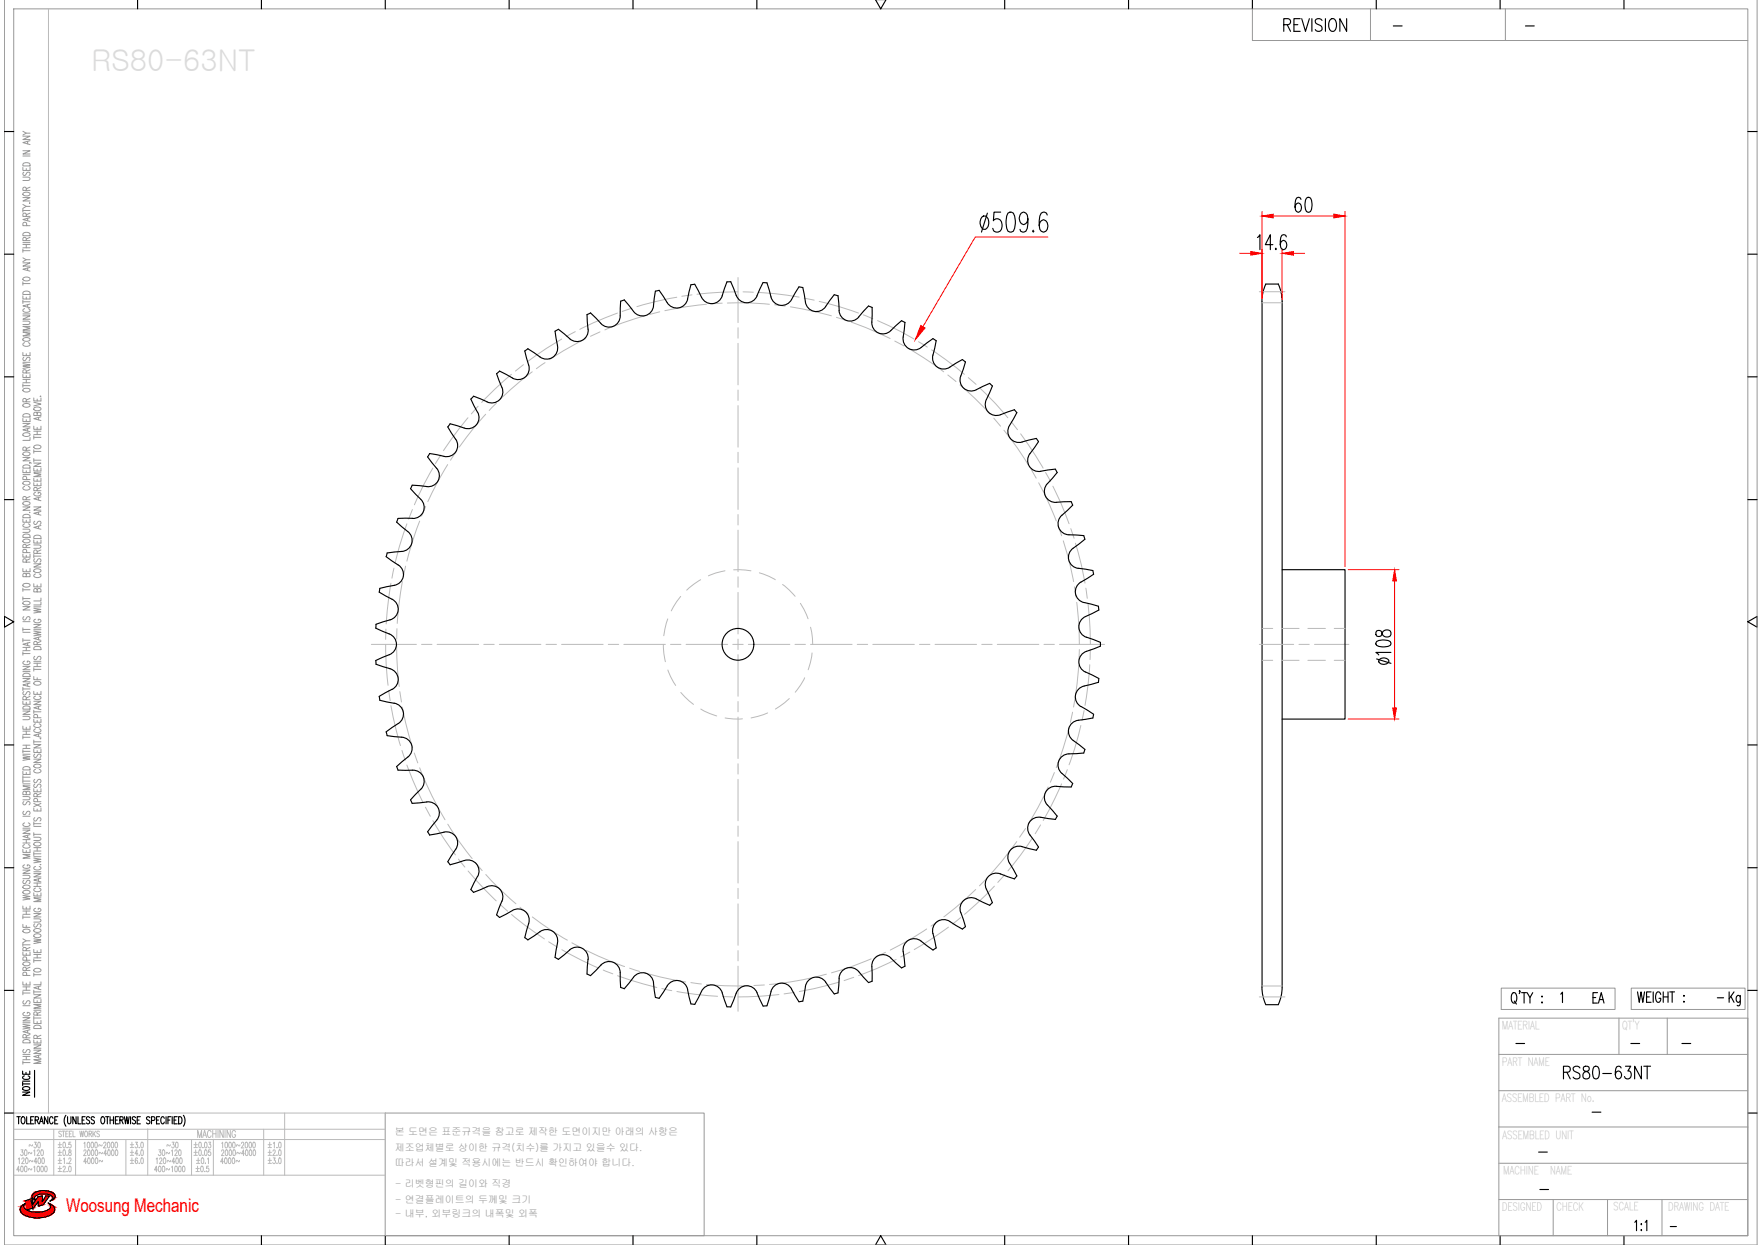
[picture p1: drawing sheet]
<svg xmlns="http://www.w3.org/2000/svg" width="297mm" height="210mm" viewBox="0 0 297 210" stroke-linecap="round" stroke-linejoin="round" font-family="sans-serif">
<defs><g id="words">
<text font-size="5.3" x="290.7" y="170.7">Kg</text>
<text font-size="4.9" x="267.8" y="170.4">EA</text>
<text font-size="3.2" fill="#f00" x="11.1" y="204.3">Woosung Mechanic</text>
<g font-size="2.6">
<text x="234.2" y="5.6">-</text>
<text x="256.5" y="5.6">-</text>
<text x="288.9" y="169.3">-</text>
<text x="254.7" y="177.1">-</text>
<text x="274.1" y="177.1">-</text>
<text x="282.9" y="177.1">-</text>
<text x="267.8" y="188.7">-</text>
<text x="258.6" y="195.4">-</text>
<text x="258.9" y="201.8">-</text>
<text x="280.8" y="208.1">-</text>
</g>
<g font-size="1.7" fill="#989898">
<text x="66.6" y="191.4">본 도면은 표준규격을 참고로 제작한 도면이지만 아래의 사항은</text>
<text x="66.6" y="194.1">제조업체별로 상이한 규격(치수)를 가지고 있을수 있다.</text>
<text x="66.6" y="196.6">따라서 설계및 적용시에는 반드시 확인하여야 합니다.</text>
<text x="66.7" y="200.2">- 리벳형핀의 길이와 직경</text>
<text x="66.7" y="202.8">- 연결플레이트의 두께및 크기</text>
<text x="66.7" y="205.2">- 내부, 외부링크의 내폭및 외폭</text>
</g>
</g></defs>
<!-- layer: 0 -->
<g fill="none" stroke="#989898" stroke-width=".17">
<path d="M.7 -.1v210h295.7v-210M2.3 1.5h292.5v206.8h-292.5zM211.3 1.5v5.3h83.5M231.2 1.5v5.3M253.9 1.5v5.3M3.9 33.3h1.2l-1.2 .6h1.2M3.9 29.9h.8l.4 .2-.2 .3h-1M3.9 28.2v.5h1.2v-.5M3.9 25.4h1.2l-1.2 .6h1.2M3.9 23h1.2l-1.2 .5h1.2M3.9 35.2v.6M3.9 35.5h1.2"/>
<path d="M3.9 34.5l.5 .3M3.9 26.3h1.2M3.9 22.1l.5 .4M3.9 39.3a.82 .82 0 0 1 1.2 .1v.3h-1.2zM3.9 32.5a.91 .91 0 0 1 1.2 .1 .64 .64 0 0 1-.6 .4 .64 .64 0 0 1-.6-.4zM3.9 27.6a.84 .84 0 0 1 1.2 .1v.3h-1.2zM4 29l-.1 .4 .1 .2 .3-.1a.52 .52 0 0 1 .7-.4l.1 .3-.2 .2M4.4 36.5v-.5h-.4l-.1 .5h1.2M4.4 32.1l-.1-.5h-.4v.5h1.2M4.4 28.4v.3M4.5 38.1l-.1-.5-.1-.1-.4 .1v.5h1.2M4.7 23.8v.4"/>
<path d="M4.7 36.8v.4M5 34.2v.1zM5.1 36.7l-1.2 .3 1.2 .3M5.1 34.8h-.7l-.5 .3M5.1 23.7l-1.2 .3 1.2 .4M5.1 22.5h-.7l-.5 .3M5.1 35.9l-.7 .3M5.1 31.6l-.7 .2M3.9 59.4v.6h1.2v-.6M3.9 54.1h.8l.4 .3-.2 .3h-1M3.9 53.2h1.2l-1.2 .6h1.2M3.9 49.9v.5h1.2v-.5"/>
<path d="M3.9 44.3h1.2l-1.2 .6h1.2M3.9 42v.5M3.9 47.5v.6M3.9 50.6v.6M3.9 52.9h1.2M3.9 50.9h1.2M3.9 47.8h1.2M3.9 43.5l.5 .3M3.9 42.3h1.2M3.9 41.8h1.2M3.9 41.2h1.2M3.9 40.9h1.2"/>
<path d="M3.9 57.1a.91 .91 0 0 1 1.2 0 .69 .69 0 0 1-1.2 .3zM3.9 49.2a.82 .82 0 0 1 1.2 .2v.2h-1.2zM3.9 46.9a.71 .71 0 0 1 1.2 .2 .7 .7 0 0 1-1.2-.1zM4.2 57.8a.32 .32 0 0 0-.3 .4 .32 .32 0 0 0 .4 .2h.3a.32 .32 0 0 0 .5-.2 .32 .32 0 0 0-.3-.4M4.2 52a.32 .32 0 0 0-.3 .5 .32 .32 0 0 0 .4 .2h.3a.32 .32 0 0 0 .5-.2 .32 .32 0 0 0-.3-.5M4.4 40.6v-.5h-.4l-.1 .5h1.2M4.4 41.2v.6M4.4 50.1v.3M4.4 59.6v.4M4.7 45.2v.4M4.7 51.4v.4M5.1 56h-1.2l1.2 .3-1.2 .3h1.2"/>
<path d="M5.1 55h-1.2l1.2 .3-1.2 .4h1.2M5.1 51.3l-1.2 .3 1.2 .3M5.1 45.1l-1.2 .3 1.2 .3M5.1 43.8h-.7l-.5 .3M5.1 40l-.7 .3M3.9 79.2v.5h1.2v-.5M3.9 77.1h1.2l-1.2 .6h1.2M3.9 73.2a.72 .72 0 0 1 1.2 .2 .87 .87 0 0 1-1.2 0zM3.9 71.4h1.2l-1.2 .6h1.2M3.9 70.5v.6h1.2v-.6M3.9 63.1v.5h1.2v-.5M3.9 61.3l1.2 .2-1.2 .2 1.2 .2-1.2 .2"/>
<path d="M3.9 64.7v.6M3.9 65h1.2M3.9 64.5h1.2M3.9 64h1.2M3.9 61.1h1.2M3.9 78.5a.84 .84 0 0 1 1.2 .1v.3h-1.2zM3.9 76.4a.71 .71 0 0 1 1.2 .2 .7 .7 0 0 1-1.2-.2zM3.9 69.9a.79 .79 0 0 1 1.2 .1v.3h-1.2zM3.9 68.2a.91 .91 0 0 1 1.2 .1 .69 .69 0 0 1-1.2 .2zM3.9 65.6a.74 .74 0 0 1 1.2 .2 .7 .7 0 0 1-1.2-.1zM4 60.2a.29 .29 0 0 0-.1 .5 .29 .29 0 0 0 .5-.1l.1-.2a.31 .31 0 0 1 .5-.1 .31 .31 0 0 1-.1 .5M4.4 75.9v-.5h-.5v.5h1.2"/>
<path d="M4.4 67.7v-.4l-.4-.1-.1 .5h1.2M4.4 62.9v-.5h-.5v.5h1.2M4.4 63.3v.3M4.4 64v.5M4.4 70.8v.3M4.4 79.4v.3M4.7 72.3v.4M5 78l.3 .1M5.1 73.8v.4h-1.2M5.1 72.2l-1.2 .3 1.2 .3M5.1 75.4l-.7 .2M5.1 67.2l-.7 .3"/>
<path d="M5.1 62.3l-.7 .3M5.7 78.9v.5h1.2v-.5M5.7 78.1h1.2l-1.2 .5h1.2M5.7 71.9v.5h1.2v-.5M5.7 67.8l1.2 .3-1.2 .3M5.7 67.1v.5h1.2v-.5M5.7 73.5v.5M5.7 75.8v.6M5.7 77.3v.6M5.7 77.6h1.2M5.7 76.1h1.2M5.7 73.7h1.2"/>
<path d="M5.7 73.3h1.2M5.7 72.7h1.2M5.8 75.2a.71 .71 0 0 1 1.1 .2 .73 .73 0 0 1-1.2-.1zM5.8 68.8a.91 .91 0 0 1 1.1 0 .69 .69 0 0 1-1.1 .3zM6.3 69.7l.2-.2h.3l.1 .2v.4h-1.2l.1-.6 .4 .1 .1 .5M6.3 67.3v.3M6.3 72.1v.3M6.3 72.7v.6M6.3 79.1v.3M6.5 70.4v.4M6.8 66.8h.1zM6.9 79.7h-1.2l1.2 .3-1.2 .4h1.2"/>
<path d="M6.9 70.3l-1.2 .3 1.2 .3M3.9 95.9v.5h1.2v-.5M3.9 93.4v.5h1.2v-.5M3.9 89.2h1l.2 .2-.2 .3-1 .1M3.9 87.5v.5h1.2v-.5M3.9 85.5h1.2l-1.2 .5h1.2M3.9 99.2v.5M3.9 99.4h1.2M3.9 80h1.2M3.9 98.5a.91 .91 0 0 1 1.2 .1 .64 .64 0 0 1-.6 .4 .64 .64 0 0 1-.6-.4zM3.9 91.1a.71 .71 0 0 1 1.2 .2 .73 .73 0 0 1-1.2-.2zM3.9 90.2a.79 .79 0 0 1 1.2 .1v.3h-1.2z"/>
<path d="M3.9 86.9a.82 .82 0 0 1 1.2 .1v.3h-1.2zM3.9 84.7a.91 .91 0 0 1 1.2 .1 .64 .64 0 0 1-.6 .4 .64 .64 0 0 1-.6-.4zM3.9 81.3a.91 .91 0 0 1 1.2 .1 .64 .64 0 0 1-.6 .4 .64 .64 0 0 1-.6-.4zM4.2 88.3a.32 .32 0 0 0-.3 .4 .32 .32 0 0 0 .4 .2h.3a.32 .32 0 0 0 .5-.2 .32 .32 0 0 0-.3-.4M4.2 82a.32 .32 0 0 0-.3 .4 .32 .32 0 0 0 .4 .2h.3a.32 .32 0 0 0 .5-.2 .32 .32 0 0 0-.3-.4M4.4 96.9l.3-.2h.3l.1 .2v.3h-1.2l.1-.5h.4v.5M4.4 94.8v-.5l-.4-.1-.1 .6h1.2M4.4 92.3l-.1-.5-.4 .1v.4h1.2M4.4 84.3v-.5l-.4-.1-.1 .6h1.2M4.4 87.7v.3M4.4 93.6v.3M4.4 96.1v.3"/>
<path d="M4.5 93.2l-.1-.5h-.5v.5h1.2M4.5 80.8l-.1-.4-.1-.1-.4 .1v.4h1.2M5 86.4h.1M5.1 94.2l-.7 .3M5.1 91.8l-.7 .2M5.1 83.7l-.7 .3M5.7 98.4v.5h1.2v-.5M5.7 95.1h1.2l-1.2 .5h1.2M5.7 91.9h.9l.3 .2-.2 .3h-1M5.7 91v.6h1.2v-.6M5.7 85.5h1.2l-1.2 .5h1.2M5.7 81.4v.5h1.2v-.5"/>
<path d="M5.7 80.6v.5h1.2v-.5M5.7 93.5v.6M5.7 93.8h1.2M5.8 96a.91 .91 0 0 1 1.1 .1 .64 .64 0 0 1-.6 .4 .64 .64 0 0 1-.6-.4zM5.8 90.4a.79 .79 0 0 1 1.1 .1v.3h-1.2zM5.9 94.2a.29 .29 0 0 0-.2 .5 .29 .29 0 0 0 .5-.1l.1-.2a.31 .31 0 0 1 .5-.1 .31 .31 0 0 1-.1 .5M5.9 87.9l-.2 .2 .2 .3 .3-.1 .1-.3a.3 .3 0 0 1 .5-.1 .3 .3 0 0 1-.1 .5M6 96.8a.32 .32 0 0 0-.3 .4 .32 .32 0 0 0 .5 .2h.2a.32 .32 0 0 0 .5-.2 .32 .32 0 0 0-.3-.4M6 83a.32 .32 0 0 0-.3 .4 .32 .32 0 0 0 .5 .2h.2a.34 .34 0 0 0 .5-.3 .34 .34 0 0 0-.5-.3v.2M6.3 99.4l.2-.2 .3 .1 .1 .1v.4h-1.2l.1-.5h.4l.1 .5M6.3 93.3l-.1-.5h-.4l-.1 .5h1.2M6.3 82.7l-.1-.5h-.4l-.1 .5h1.2"/>
<path d="M6.3 80.8v.3M6.3 81.6v.3M6.3 91.2v.4M6.3 98.6v.3M6.5 83.9v.4M6.5 86.4v.4M6.5 88.7v.4M6.9 88.6l-1.2 .3 1.2 .3M6.9 86.2l-1.2 .3 1.2 .4M6.9 83.8l-1.2 .3 1.2 .3M6.9 92.7l-.6 .3M6.9 82.2l-.6 .3"/>
<path d="M3.9 119.9h1.2l-1.2 .6h1.2M3.9 118.2v.5h1.2v-.5M3.9 114.4h1.2l-1.2 .5h1.2M3.9 112.3h1.2l-1.2 .6h1.2M3.9 102.3h1.2l-1.2 .5h1.2M3.9 100.6v.6M3.9 105.8v.6M3.9 107.6v.6M3.9 109.9v.6M3.9 115.9v.5M3.9 116.2h1.2M3.9 113.2h1.2"/>
<path d="M3.9 110.2h1.2M3.9 109.7h1.2M3.9 109.1h1.2M3.9 107.9h1.2M3.9 106.6h1.2M3.9 106.1h1.2M3.9 104.8h1.2M3.9 100.9h1.2M3.9 119.2a.84 .84 0 0 1 1.2 .1v.3h-1.2zM3.9 113.7a.82 .82 0 0 1 1.2 .1v.3h-1.2zM3.9 101.5a.91 .91 0 0 1 1.2 .1 .69 .69 0 0 1-1.2 .2zM4 116.6a.29 .29 0 0 0-.1 .5 .29 .29 0 0 0 .5-.1l.1-.2a.31 .31 0 0 1 .5-.1 .31 .31 0 0 1-.1 .5"/>
<path d="M4 104a.29 .29 0 0 0-.1 .4 .29 .29 0 0 0 .5 0l.1-.3a.31 .31 0 0 1 .5-.1 .31 .31 0 0 1-.1 .5M4.2 111.5a.32 .32 0 0 0-.3 .4 .32 .32 0 0 0 .4 .2h.3a.34 .34 0 0 0 .5-.3 .34 .34 0 0 0-.5-.3v.2M4.4 118v-.5l-.4-.1-.1 .6h1.2M4.4 109.1v.6M4.4 118.4v.3M4.7 108.4v.4M4.7 115.3v.4M5.1 115.2l-1.2 .3 1.2 .3M5.1 108.3l-1.2 .3 1.2 .3M5.1 117.4l-.7 .3M5.7 118.2h1.2l-1.2 .6h1.2M5.7 116.6v.5h1.2v-.5"/>
<path d="M5.7 114.1v.5h1.2M5.7 106.4l1.2 .2-1.2 .2 1.2 .2-1.2 .2M5.7 105.3h1.2l-1.2 .5h1.2M5.7 102.5l1.2 .3-1.2 .1 1.2 .3-1.2 .1M5.7 112.6v.5M5.7 119.7v.6M5.7 112.9h1.2M5.7 112.4h1.2M5.7 111.8h1.2M5.7 111.5h1.2M5.7 106.2h1.2M5.7 102.3h1.2"/>
<path d="M5.8 115a.71 .71 0 0 1 1.1 .3 .7 .7 0 0 1-1.2-.2zM5.8 109.1a.84 .84 0 0 1 1.1 .2v.2h-1.2zM5.9 110.7a.29 .29 0 0 0-.2 .4 .29 .29 0 0 0 .5 0l.1-.3a.31 .31 0 0 1 .5-.1 .31 .31 0 0 1-.1 .5M6 117.4a.32 .32 0 0 0-.3 .4 .32 .32 0 0 0 .5 .2h.2a.32 .32 0 0 0 .5-.2 .32 .32 0 0 0-.3-.4M6 104.4a.32 .32 0 0 0-.3 .4 .32 .32 0 0 0 .5 .2h.2a.33 .33 0 0 0 .5-.3 .33 .33 0 0 0-.5-.3v.2M6.3 108.7l-.1-.5h-.4l-.1 .5h1.2M6.3 111.8v.6M6.3 114.3v.3M6.3 116.7v.4M6.5 107.5v.4M6.5 119.1v.4M6.9 119l-1.2 .3 1.2 .3"/>
<path d="M6.9 107.3l-1.2 .3 1.2 .4M6.9 101.5v.5h-1.2M6.9 100.8v.5h-1.2M6.9 108.1l-.6 .3M3.9 139.9h1.2l-1.2 .6h1.2M3.9 134.3h.8l.4 .2-.2 .3h-1M3.9 130v.6h1.2v-.6M3.9 127.4l1.2 .2-1.2 .2 1.2 .2-1.2 .2M3.9 122.4v.6h1.2v-.6M3.9 120.8h.8l.4 .2-.2 .3h-1M3.9 124v.6M3.9 126.4v.6"/>
<path d="M3.9 130.8v.5M3.9 131.4v.6M3.9 139.6h1.2M3.9 137.6h1.2M3.9 132.2h1.2M3.9 131.7h1.2M3.9 131h1.2M3.9 127.2h1.2M3.9 126.7h1.2M3.9 126.2h1.2M3.9 125.6h1.2M3.9 124.3h1.2"/>
<path d="M3.9 123.8h1.2M3.9 123.3h1.2M3.9 129.4a.82 .82 0 0 1 1.2 .1v.3h-1.2zM4 136.8a.29 .29 0 0 0-.1 .4 .29 .29 0 0 0 .5 0l.1-.3a.31 .31 0 0 1 .5-.1 .31 .31 0 0 1-.1 .5M4 135.1l-.1 .2 .1 .4 .3-.1 .2-.3a.3 .3 0 0 1 .5-.1 .3 .3 0 0 1-.1 .5M4.2 138.7a.32 .32 0 0 0-.3 .4 .32 .32 0 0 0 .4 .3h.3a.32 .32 0 0 0 .5-.3 .32 .32 0 0 0-.3-.4M4.4 133.6l.3-.2h.3l.1 .2v.4h-1.2l.1-.6 .4 .1v.5M4.4 122.6v.4M4.4 123.3v.5M4.4 125.6v.6M4.4 130.2v.4M5.1 132.5h-1.2l1.2 .3-1.2 .3h1.2"/>
<path d="M5.7 136.2v.5h1.2v-.5M5.7 133v.5h1.2v-.5M5.7 128h1.2l-1.2 .6h1.2M5.7 126.3v.6h1.2v-.6M5.7 125.5h1.2l-1.2 .6h1.2M5.7 121.3v.5h1.2v-.5M5.7 124.8v.5M5.7 138.6v.5M5.7 139.3h1.2M5.7 138.9h1.2M5.7 135.5l1.2 .5M5.7 125.1h1.2"/>
<path d="M5.7 120h1.2M5.8 129a.91 .91 0 0 1 1.1 .1 .69 .69 0 0 1-1.1 .2zM5.9 137.9a.29 .29 0 0 0-.2 .4 .29 .29 0 0 0 .5 0l.1-.3a.31 .31 0 0 1 .5-.1 .31 .31 0 0 1-.1 .5M5.9 132.2l-.2 .4a.26 .26 0 0 0 .2 .2 .26 .26 0 0 0 .3-.2l.1-.2a.31 .31 0 0 1 .5-.1 .31 .31 0 0 1-.1 .5M5.9 131.4a.29 .29 0 0 0-.2 .5 .29 .29 0 0 0 .5-.1l.1-.2a.31 .31 0 0 1 .5-.1 .31 .31 0 0 1-.1 .5M5.9 127.1a.29 .29 0 0 0-.2 .5 .29 .29 0 0 0 .5-.1l.1-.2a.31 .31 0 0 1 .5-.1 .31 .31 0 0 1-.1 .5M6 129.7a.32 .32 0 0 0-.3 .4 .32 .32 0 0 0 .5 .2h.2a.32 .32 0 0 0 .5-.2 .32 .32 0 0 0-.3-.4M6 122.9a.32 .32 0 0 0-.3 .4 .32 .32 0 0 0 .5 .2h.2a.32 .32 0 0 0 .5-.2 .32 .32 0 0 0-.3-.4M6 122a.32 .32 0 0 0-.3 .5 .32 .32 0 0 0 .5 .2h.2a.32 .32 0 0 0 .5-.2 .32 .32 0 0 0-.3-.5M6.3 134.3l-.1-.4-.4-.1-.1 .5h1.2M6.3 121.4v.4M6.3 126.5v.4"/>
<path d="M6.3 133.2v.3M6.3 136.4v.3M6.3 135.2v-.5l-.2-.1-.3 .1-.1 .5h1.2M6.3 121v-.5h-.5l-.1 .5h1.2M6.5 123.8v.4M6.8 124.5h.1zM6.9 123.6l-1.2 .4 1.2 .3M6.9 135.5l-1.2 .5M6.9 133.8l-.6 .2M3.9 155.8v.6h1.2M3.9 152.8v.5h1.2v-.5M3.9 151l1.2 .1-1.2 .2 1.2 .2-1.2 .2"/>
<path d="M3.9 149.5a.72 .72 0 0 1 1.2 .1 .87 .87 0 0 1-1.2 0zM3.9 147.6h.8l.4 .2-.2 .3h-1M3.9 146.7h1.2l-1.2 .5h1.2M3.9 143.2v.5h1.2v-.5M3.9 154.4v.5M3.9 159v.6M3.9 159.3h1.2M3.9 158.3l.5 .3M3.9 154.6h1.2M3.9 154.1h1.2M3.9 153.6h1.2M3.9 142.1h1.2"/>
<path d="M3.9 141.6h1.2M3.9 156.8a.91 .91 0 0 1 1.2 .1 .64 .64 0 0 1-.6 .4 .64 .64 0 0 1-.6-.4zM3.9 150.3a.91 .91 0 0 1 1.2 0 .64 .64 0 0 1-.6 .5 .64 .64 0 0 1-.6-.5zM4 148.4a.29 .29 0 0 0-.1 .5 .29 .29 0 0 0 .5-.1l.1-.2a.31 .31 0 0 1 .5-.1 .31 .31 0 0 1-.1 .5M4.2 145.8a.32 .32 0 0 0-.3 .4 .32 .32 0 0 0 .4 .2h.3a.33 .33 0 0 0 .5-.3 .33 .33 0 0 0-.5-.3v.2M4.2 142.4a.32 .32 0 0 0-.3 .4 .32 .32 0 0 0 .4 .2h.3a.32 .32 0 0 0 .5-.2 .32 .32 0 0 0-.3-.4M4.4 141.6v.5M4.4 143.4v.3M4.4 152.9v.4M4.4 153.6v.5M4.4 156v.4M4.7 140.8v.4"/>
<path d="M5.1 158.6h-.7l-.5 .3M5.1 144.1h-1.2l1.2 .3-1.2 .3h1.2M5.1 140.7l-1.2 .3 1.2 .4M5.1 159.7l-.7 .3M5.7 158.3l1.2 .2-1.2 .2 1.2 .2-1.2 .2M5.7 154.9h.9l.3 .2-.2 .3-1 .1M5.7 154h1.2l-1.2 .6h1.2M5.7 150.5v.6h1.2v-.6M5.7 147.3h1.2l-1.2 .5h1.2M5.7 144.7l1.2 .2-1.2 .2 1.2 .2-1.2 .2M5.7 141.2h.9l.3 .2-.2 .3h-1M5.7 140.4v.5"/>
<path d="M5.7 143.7v.5M5.7 149.5h1.2M5.7 148.9h1.2M5.7 147h1.2M5.7 144.4h1.2M5.7 143.9h1.2M5.7 143.5h1.2M5.7 142.9h1.2M5.7 140.7h1.2M5.8 157.6a.71 .71 0 0 1 1.1 .2 .7 .7 0 0 1-1.2-.1zM5.8 156.7a.71 .71 0 0 1 1.1 .2 .7 .7 0 0 1-1.2-.1zM5.8 142.1a.71 .71 0 0 1 1.1 .3 .7 .7 0 0 1-1.2-.2z"/>
<path d="M5.9 155.8l-.2 .1 .2 .4 .3-.1 .1-.3a.3 .3 0 0 1 .5-.1 .3 .3 0 0 1-.1 .5M6 153.1a.32 .32 0 0 0-.3 .4 .32 .32 0 0 0 .5 .2h.2a.34 .34 0 0 0 .5-.3 .34 .34 0 0 0-.5-.3v.2M6 149.7a.32 .32 0 0 0-.3 .4 .32 .32 0 0 0 .5 .2h.2a.32 .32 0 0 0 .5-.2 .32 .32 0 0 0-.3-.4M6 146.1a.32 .32 0 0 0-.3 .4 .32 .32 0 0 0 .5 .2h.2a.32 .32 0 0 0 .5-.2 .32 .32 0 0 0-.3-.4M6.3 142.9v.6M6.3 148.9v.6M6.3 150.7v.4M6.5 148.2v.4M6.8 145.8h.1zM6.9 151.4h-1.2l1.2 .3-1.2 .3h1.2M6.9 148.1l-1.2 .3 1.2 .3M3.9 172.7l1.2 .2-1.2 .2 1.2 .2-1.2 .2"/>
<path d="M3.9 171.6h1.2l-1.2 .5h1.2M3.9 165.5v.6h1.2v-.6M3.9 160.5v.6h1.2v-.6M3.9 179.1h1.2M3.9 167.1v.6M3.9 178.9v.5M3.9 178.7h1.2M3.9 178.1h1.2M3.9 177.8h1.2M3.9 172.4h1.2M3.9 169.6h1.2M3.9 167.4h1.2"/>
<path d="M3.9 167h1.2M3.9 166.4h1.2M3.9 175.4a.82 .82 0 0 1 1.2 .1v.3h-1.2zM3.9 162.3a.71 .71 0 0 1 1.2 .3 .7 .7 0 0 1-1.2-.2zM4 176.9l-.1 .2 .1 .4 .3-.1 .2-.3a.3 .3 0 0 1 .5-.1 .3 .3 0 0 1-.1 .5M4 168.7a.29 .29 0 0 0-.1 .5 .29 .29 0 0 0 .5-.1l.1-.2a.31 .31 0 0 1 .5-.1 .31 .31 0 0 1-.1 .5M4.2 170.7a.32 .32 0 0 0-.3 .4 .32 .32 0 0 0 .4 .2h.3a.33 .33 0 0 0 .5-.3 .33 .33 0 0 0-.5-.3v.2M4.4 175v-.5l-.4-.1-.1 .6h1.2M4.4 163.6v-.5h-.4l-.1 .5h1.2M4.4 160.3v-.5h-.4l-.1 .5h1.2M4.4 160.7v.4M4.4 165.7v.4"/>
<path d="M4.4 166.4v.6M4.4 178.1v.6M4.5 164.5l-.1-.5h-.5v.5h1.2M4.5 161.9l-.1-.5-.1-.1-.4 .1v.5h1.2M4.7 173.7v.4M5.1 173.6l-1.2 .3 1.2 .4M5.1 174.4l-.7 .3M5.1 163.1l-.7 .2M5.7 177.1h1.2l-1.2 .5h1.2M5.7 176.2h1.2l-1.2 .5h1.2M5.7 175.3v.5h1.2v-.5M5.7 172v.6h1.2v-.6"/>
<path d="M5.7 168.5v.5h1.2v-.5M5.7 167.7h1.2l-1.2 .6h1.2M5.7 160.1v.5h1.2v-.5M5.7 171.6h1.2M5.7 161.7v.6M5.7 164.1v.5M5.7 166.9v.6M5.7 171.4v.5M5.7 170.3h1.2M5.7 167.2h1.2M5.7 164.3h1.2M5.7 162h1.2"/>
<path d="M5.7 161.5h1.2M5.7 160.9h1.2M5.8 173a.82 .82 0 0 1 1.1 .1v.3h-1.2zM5.8 163.4a.71 .71 0 0 1 1.1 .3 .87 .87 0 0 1-1.2 0zM6.3 175.1l-.1-.5h-.4l-.1 .5h1.2M6.3 171.1l-.1-.4-.4-.1-.1 .5h1.2M6.3 160.3v.3M6.3 160.9v.6M6.3 168.7v.3M6.3 172.2v.4M6.3 175.5v.3M6.5 166.3v.4"/>
<path d="M6.5 177.9v.4M6.9 178.7h-1.2l1.2 .3-1.2 .3h1.2M6.9 177.8l-1.2 .3 1.2 .3M6.9 169.3h-1.2l1.2 .4-1.2 .3h1.2M6.9 166.2l-1.2 .3 1.2 .4M6.9 165.5v.5h-1.2M6.9 174.5l-.6 .3M6.9 170.6l-.6 .3M252.8 177.8h42M252.8 171.7h42v36.6h-42zM253.2 166.6h19.2v3.6h-19.2zM273.1 171.7v6.1"/>
<path d="M275.2 166.6h19.2v3.6h-19.2zM281.2 171.7v6.1M65 187.7h53.8v20.6h-53.8zM252.8 196.1h42M252.8 183.9h42M252.8 190h42M252.8 202.2h42M262 202.2v6.1M271.2 202.2v6.1M280.3 202.2v6.1"/>
</g>
<g fill="none" stroke="#000" stroke-width=".19">
<path d="M23.2 -.1v1.6M44.1 -.1v1.6M65 -.1v1.6M85.9 -.1v1.6M106.8 -.1v1.6M127.7 -.1v1.6M147.7 -.1l.9 1.6 .9-1.6M169.5 -.1v1.6M190.4 -.1v1.6M211.3 -.1v1.6M232.1 -.1v1.6M253 -.1v1.6"/>
<path d="M273.9 -.1v1.6M216.5 4.2h.8a.52 .52 0 0 0 .4-.5 .52 .52 0 0 0-.4-.6h-.8v2.2M217.1 4.2l.6 1.1M218.3 4.2h.6M219.3 3.1h-1v2.2h1M219.6 3.1l.6 2.2 .7-2.2M221.3 3.1v2.2M223 3.4a.58 .58 0 0 0-.7-.3 .58 .58 0 0 0-.4 .8l.8 .4a.53 .53 0 0 1 .3 .5 .53 .53 0 0 1-.4 .5h-.3l-.4-.3M223.6 3.1v2.2M224.5 3.3l.1-.2a.93 .93 0 0 1 .8 1.4l-.1 .3a.57 .57 0 0 1-.5 .5 .57 .57 0 0 1-.6-.5 1.47 1.47 0 0 1 .3-1.5zM227.1 3.1v2.2l-1.1-2.2v2.2M.7 22.2h1.6"/>
<path d="M294.8 22.2h1.6M.7 42.9h1.6M89 58.8l-.5 .4 .5 1.9a1.94 1.94 0 0 1-.4 2.5 1.94 1.94 0 0 1-2.6-.1l-1.7-.9-.5 .4M94.2 55.5l-.6 .3 .3 2a1.96 1.96 0 0 1-.7 2.4 1.96 1.96 0 0 1-2.5-.3l-1.7-1.1M99 53l.2 2.5M99.2 55.5a1.91 1.91 0 0 1-1.2 2 1.91 1.91 0 0 1-2.3-.7l-1.5-1.3M110.2 51.6a1.92 1.92 0 0 1-1.6 1.7 1.92 1.92 0 0 1-2-1.2l-1.3-1.5-.6 .2-.1 2a1.95 1.95 0 0 1-1.2 2.2 1.95 1.95 0 0 1-2.4-.8l-1.4-1.4-.6 .2M111.2 48.9l1.1 1.7a1.92 1.92 0 0 0 1.9 1.3 1.92 1.92 0 0 0 1.8-1.5M111.2 49l-.6 .1-.4 2.4M117.2 47.9l1.1 2.2M117.2 47.9l-.6 .1-.6 2.4M121.8 49.9a1.87 1.87 0 0 1-1.6 1.3 1.87 1.87 0 0 1-1.9-1.1"/>
<path d="M128.7 47.6l-.8 1.8a1.95 1.95 0 0 1-2 1.6 1.95 1.95 0 0 1-1.9-1.7l-.7-1.8h-.7l-.8 2.4M128.7 47.6l.7 .1 .5 1.9a1.91 1.91 0 0 0 1.5 1.8 1.91 1.91 0 0 0 2.1-.9M135.4 48.5l-.6-.1-1.3 2.1M135.4 48.5l.4 1.9a1.91 1.91 0 0 0 1.2 2 1.91 1.91 0 0 0 2.3-.7M139.3 51.7l1.4-2 .6 .2 .2 2.4M141.5 52.3a1.87 1.87 0 0 0 1.3 1.7 1.87 1.87 0 0 0 2.1-.5M146.5 51.6l-1.7 1.8M146.5 51.6l.6 .2v2a1.95 1.95 0 0 0 1.1 2.3 1.95 1.95 0 0 0 2.4-.7l1.5-1.3M152.1 54.1l.6 .3-.4 2.4M152.3 56.8a1.92 1.92 0 0 0 1.2 2.1 1.92 1.92 0 0 0 2.3-.6l1.6-1.2 .3 .2 .2 .1-.4 2a1.94 1.94 0 0 0 .6 2.5 1.94 1.94 0 0 0 2.5-.3l1.7-1M215.6 47.9l.5 1.4 .2 1.5v115.6M215.6 47.9h-2.1l-.5 1.4-.1 1.5v115.6"/>
<path d="M294.8 42.9h1.6M.7 63.5h1.6M72.1 77l1.6 2M72.5 76.5l2.4 .4M72.5 76.5l-.4 .5M73.7 79a1.91 1.91 0 0 1 0 2.3 1.91 1.91 0 0 1-2.2 .7l-2-.2-.2 .6 1.3 1.4a1.93 1.93 0 0 1 .9 2.2 1.93 1.93 0 0 1-1.9 1.4M75.5 72l1.4 2.1M75.9 71.5l-.4 .5M76.9 74a1.87 1.87 0 0 1 0 2.2 1.87 1.87 0 0 1-2 .7M79.4 67.3l.9 1.8a1.94 1.94 0 0 1 .1 2.5 1.94 1.94 0 0 1-2.6 .4l-1.9-.6M79.4 67.3l.5-.5 2.3 .9M83.8 63l.9 2.3"/>
<path d="M84.7 65.3a1.87 1.87 0 0 1-.4 2.1 1.87 1.87 0 0 1-2.1 .4M162.3 60.6l.6 .4-.7 1.9a1.91 1.91 0 0 0 .2 2.4 1.91 1.91 0 0 0 2.3 .4M164.7 65.7l2.2-1.1 .5 .5-.8 1.8a1.95 1.95 0 0 0 .1 2.6 1.95 1.95 0 0 0 2.5 .2l1.9-.6 .4 .5-1 1.7a1.95 1.95 0 0 0-.1 2.6 1.95 1.95 0 0 0 2.5 .5l1.9-.5M173.7 76.5a1.91 1.91 0 0 0 .1 2.3 1.91 1.91 0 0 0 2.2 .6l2-.3M174.8 73.9l.4 .6-1.5 2M178 79.1l.3 .6-1.3 1.5a1.94 1.94 0 0 0-.7 2.4 1.94 1.94 0 0 0 2.4 1h2l.1 .2 .1 .4-1.4 1.3a1.95 1.95 0 0 0-.9 2.4 1.95 1.95 0 0 0 2.2 1.3l2 .1M294.8 63.5h1.6M.7 84.2h1.6M63.9 99.8l1.8 1a1.95 1.95 0 0 1 1.5 2.1 1.95 1.95 0 0 1-1.9 1.7l-1.9 .7v.6l1.8 .8a1.95 1.95 0 0 1 1.7 1.9 1.95 1.95 0 0 1-1.7 2l-1.8 .8v.6l2.4 .7M65.1 93.8l1.7 1.2a1.95 1.95 0 0 1 1.2 2.2 1.95 1.95 0 0 1-2 1.6l-1.9 .4-.1 .6M65.3 93.2l-.1 .7M66.9 88l1.5 1.3a1.95 1.95 0 0 1 1 2.3 1.95 1.95 0 0 1-2.1 1.4l-2 .2"/>
<path d="M69.6 87.4h-2.5l-.2 .6M182.8 90.3l.2 .6M183 90.9l-1.6 1.2a1.94 1.94 0 0 0-1.1 2.3 1.94 1.94 0 0 0 2.1 1.5l1.9 .3 .1 .4 .1 .2-1.7 1.1a1.92 1.92 0 0 0-1.4 1.9 1.92 1.92 0 0 0 1.5 1.8M216.3 96h10.6v25.2h-10.6M294.8 84.2h1.6M.7 103.9l1.6 .9-1.6 .9zM64 117.4l.1 .7 2.4 .5M65.8 112.7a1.9 1.9 0 0 1 1.4 1.9 1.9 1.9 0 0 1-1.5 1.8l-1.8 1M66.5 118.6a1.91 1.91 0 0 1 1.6 1.7 1.91 1.91 0 0 1-1.3 2l-1.7 1.1M182.9 115.7a1.9 1.9 0 0 0-1.5 1.8 1.9 1.9 0 0 0 1.4 1.9l1.7 1-.1 .2-.1 .5-1.9 .3a1.95 1.95 0 0 0-2.1 1.4 1.95 1.95 0 0 0 1.1 2.3l1.6 1.2M182.9 101.6l2.4 .6v.7l-1.7 .8a1.94 1.94 0 0 0-1.6 2 1.94 1.94 0 0 0 1.7 1.9l1.9 .7M185.6 108.9l-1.9 .8a1.94 1.94 0 0 0-1.7 1.8 1.94 1.94 0 0 0 1.6 2l1.7 .9v.6l-2.4 .7"/>
<path d="M185.6 108.3v.6M294.8 104.8l1.6-.9v1.8zM.7 125.6h1.6M65.2 123.4l.1 .6M65.3 124l2 .3a1.95 1.95 0 0 1 2.1 1.3 1.95 1.95 0 0 1-1 2.3l-1.5 1.3M66.9 129.2l.2 .6 2 .1a1.95 1.95 0 0 1 2.3 1.1 1.95 1.95 0 0 1-.8 2.4l-1.4 1.5 .3 .5 2-.1a1.95 1.95 0 0 1 2.4 .9 1.95 1.95 0 0 1-.6 2.5l-1.2 1.5M176.7 135.7l1.6 1.9-.3 .6M178 138.1l-2-.2a1.95 1.95 0 0 0-2.4 .8 1.95 1.95 0 0 0 .4 2.5l1.2 1.6-.4 .5M180.7 132.7l-2-.1a1.92 1.92 0 0 0-2.2 .8 1.92 1.92 0 0 0 .2 2.3M183 126.3l-.2 .7-2 .1a1.95 1.95 0 0 0-2.2 1.2 1.95 1.95 0 0 0 .9 2.4l1.4 1.4-.2 .6M294.8 125.6h1.6M.7 146.3h1.6"/>
<path d="M72.1 140.2l.4 .6M72.5 140.8l1.9-.4a1.95 1.95 0 0 1 2.5 .7 1.95 1.95 0 0 1-.3 2.5l-1.1 1.7M75.5 145.3l.4 .5M78.3 145.1l-2.4 .7M78.3 145.1a1.9 1.9 0 0 1 2.2 .8 1.9 1.9 0 0 1-.2 2.3l-.9 1.8M82.2 149.5a1.87 1.87 0 0 1 2.1 .4 1.87 1.87 0 0 1 .4 2M82.2 149.5l-2.3 .9-.5-.4M83.8 154.3l.5 .4 1.7-.9a1.95 1.95 0 0 1 2.6-.1 1.95 1.95 0 0 1 .4 2.5l-.5 1.9 .5 .4M84.7 151.9l-.9 2.4M89 158.5l1.7-1.1a1.95 1.95 0 0 1 2.5-.4 1.95 1.95 0 0 1 .7 2.4l-.3 2 .6 .3M157.4 157.4l.5 2.4-.5 .4-1.6-1.2a1.95 1.95 0 0 0-2.5-.5 1.95 1.95 0 0 0-.9 2.4l.3 2-.6 .3M162.3 156.6l-1.7-1a1.92 1.92 0 0 0-2.3-.3 1.92 1.92 0 0 0-.9 2.1"/>
<path d="M164.7 151.6a1.9 1.9 0 0 0-2.3 .4 1.9 1.9 0 0 0-.2 2.3l.6 1.9-.5 .4M174.8 143.3l-1.9-.4a1.94 1.94 0 0 0-2.5 .5 1.94 1.94 0 0 0 .1 2.5l1 1.8-.4 .5-1.9-.7a1.95 1.95 0 0 0-2.5 .3 1.95 1.95 0 0 0-.1 2.6l.8 1.8-.5 .4-2.2-1M294.8 146.3h1.6M.7 167h1.6M94.2 161.7l1.5-1.2a1.91 1.91 0 0 1 2.3-.7 1.91 1.91 0 0 1 1.2 2M99 164.2l.6 .3 1.4-1.4a1.95 1.95 0 0 1 2.4-.9 1.95 1.95 0 0 1 1.2 2.3l.1 2 .6 .2 1.3-1.5a1.95 1.95 0 0 1 2.3-1.1 1.95 1.95 0 0 1 1.4 2.1l.2 2 .7 .1M99.2 161.7l-.2 2.5M116 166.8l.6 2.5h.6l.9-1.7a1.92 1.92 0 0 1 1.8-1.5 1.92 1.92 0 0 1 1.9 1.3M116 166.8a1.91 1.91 0 0 0-1.8-1.5 1.91 1.91 0 0 0-1.9 1.4l-1.1 1.6M121.8 167.4l.8 2.3 .7 .1 .7-1.9a1.95 1.95 0 0 1 1.9-1.7 1.95 1.95 0 0 1 2 1.6l.8 1.8M139.3 165.6a1.91 1.91 0 0 0-2.3-.7 1.91 1.91 0 0 0-1.2 1.9l-.4 2-.6 .1-1.1-1.7a1.94 1.94 0 0 0-2.1-1.4 1.94 1.94 0 0 0-1.7 1.9l-.5 1.9h-.7M141.5 164.9l-.2 2.5-.6 .2-1.4-2"/>
<path d="M144.8 163.8l1.7 1.9M144.9 163.8a1.87 1.87 0 0 0-2.1-.6 1.87 1.87 0 0 0-1.3 1.7M152.1 163.2l-1.5-1.3a1.94 1.94 0 0 0-2.4-.8 1.94 1.94 0 0 0-1.1 2.3v2l-.6 .3M212.9 166.4l.1 1.5 .5 1.5h2.1M216.3 166.4l-.2 1.5-.5 1.5M255.2 167.4h.1a.77 .77 0 0 1 .5 1v.3a.41 .41 0 0 1-.4 .4 .41 .41 0 0 1-.4-.4l-.1-.7zM255.4 168.8l.4 .5M256.4 167.1l-.1 .1v-.1v-.1l.1 .1-.1 .4M256.7 167.4h.8M257.1 167.4v1.7M257.6 167.4l.5 .8v.9M258.5 167.4l-.4 .8"/>
<path d="M260.1 168v.1zM260.1 168.9v.2zM263.3 167.6l.3-.3v1.7M267.2 179.9a.45 .45 0 0 0 .1 .7 .76 .76 0 0 1 .7 .4 .76 .76 0 0 1 0 .8 .64 .64 0 0 1-1-.2 .64 .64 0 0 1 .5-.9l.3-.1a.45 .45 0 0 0 .2-.7l-.3-.1zM268.9 179.9l.4-.1a1.05 1.05 0 0 1 .5 1.2l-.3 .8-.4 .1a1.05 1.05 0 0 1-.5-1.2zM274.2 179.8h.9l-.5 .8a.64 .64 0 0 1 .5 .9 .64 .64 0 0 1-1.1 0M276.2 167.2l.3 1.8 .3-1.8 .3 1.8 .3-1.8M276.9 179.8v2.1l-1.2-2.1v2.1M277.3 179.8h1.1M277.7 168.1h.5M277.8 179.8v2.1M278.5 167.2h-.8v1.8h.8"/>
<path d="M278.9 167.2v1.8M280.1 167.7a.4 .4 0 0 0-.4-.5 .4 .4 0 0 0-.4 .5v.9a.4 .4 0 0 0 .2 .3 .4 .4 0 0 0 .5 0l.1-.6h-.3M280.6 168.1h.8M280.6 167.2v1.8M281.4 167.2v1.8M281.7 167.2h.8M282.1 167.2v1.8M284 167.8v.2zM284 168.8v.2zM.7 187.7h1.6M2.8 188.3h.6M3.1 188.3v1.2"/>
<path d="M3.7 188.3h.1a.64 .64 0 0 1 .4 .6 .64 .64 0 0 1-.4 .6 .85 .85 0 0 1-.1-1.2zM3.8 184.1h1.2l-1.2 .6h1.2M3.8 180.6v.5h1.2v-.5M3.8 182.7h1.2M3.8 182.5v.5M3.8 182.3h1.2M3.9 183.4a.71 .71 0 0 1 1.1 .2 .7 .7 0 0 1-1.2-.2zM4.1 181.4a.32 .32 0 0 0-.3 .4 .32 .32 0 0 0 .5 .2l.7-.2v-.2l-.3-.2M4.4 180.8v.3M4.5 188.3v1.2h.5M5.2 188.8h.3M5.7 188.3h-.5v1.2h.5"/>
<path d="M5.8 180.5v4.5M5.9 188.8h.5l.1-.4-.6-.1v1.2M6.2 188.8l.3 .7M6.7 189.5l.3-1.2 .3 1.2M6.8 189.1h.4M8.1 188.3v1.2l-.6-1.2v1.2M8.9 188.5l-.2-.2a.64 .64 0 0 0-.4 .6 .64 .64 0 0 0 .4 .6l.2-.3M9.2 188.8h.4M9.7 188.3h-.5v1.2h.5M11.1 188a1.56 1.56 0 0 0 0 1.9M11.4 188.3v.8l.2 .4 .3-.2 .1-1M12.8 188.3v1.2l-.5-1.2v1.2"/>
<path d="M13.2 188.3v1.2h.4M13.9 188.8h.3M14.4 188.3h-.5v1.2h.5M15.1 188.4l-.2-.1-.3 .1 .1 .3 .4 .3v.3l-.2 .2-.3-.2M15.9 188.4l-.2-.1h-.3v.4l.4 .2 .1 .4-.2 .2-.3-.2M17.2 188.3h.1a.64 .64 0 0 1 .4 .6 .64 .64 0 0 1-.4 .6 .85 .85 0 0 1-.1-1.2zM17.8 188.3h.6M18.1 188.3v1.2M18.6 188.8h.5M18.6 188.3v1.2M19.1 188.3v1.2M19.5 188.8h.3"/>
<path d="M20 188.3h-.5v1.2h.5M20.2 188.8h.5l.1-.4-.6-.1v1.2M20.5 188.8l.3 .7M21 188.3l.2 1.2 .2-1.2 .2 1.2 .2-1.2M22 188.3v1.2M22.9 188.4l-.2-.1h-.3l-.1 .4 .5 .2 .1 .4-.2 .2-.4-.2M23.1 188.8h.4M23.7 188.3h-.6v1.2h.6M25.3 188.4a.29 .29 0 0 0-.5-.1 .29 .29 0 0 0 .1 .5l.3 .1 .1 .4-.2 .2-.4-.2M25.6 188.9l.4-.1 .1-.1-.1-.4h-.4v1.2M26.4 188.8h.3M26.9 188.3h-.5v1.2h.5"/>
<path d="M27.7 188.5l-.2-.2a.64 .64 0 0 0-.4 .6 .64 .64 0 0 0 .4 .6l.2-.3M28 188.3v1.2M28.3 188.8h.3M28.8 188.3h-.5v1.2M29 188.3v1.2M29.4 188.8h.3M29.9 188.3h-.5v1.2h.5M30.1 188.3a.64 .64 0 0 1 .6 .4 .64 .64 0 0 1-.2 .7l-.4 .1zM30.9 188a1.66 1.66 0 0 1 0 1.9M263.7 180.8h.8a.52 .52 0 0 0 .4-.5 .52 .52 0 0 0-.4-.5h-.8v2.1M264.3 180.8l.6 1.1M266.5 180.1a.61 .61 0 0 0-.7-.4 .61 .61 0 0 0-.4 .6l.1 .3 .8 .4a.55 .55 0 0 1-.2 .9h-.3l-.4-.3"/>
<path d="M270.3 181h1.5M273.4 180.1v-.2l-.4-.1a1.16 1.16 0 0 0-.5 1.4l.2 .6a.47 .47 0 0 0 .7-.2 .62 .62 0 0 0 0-.7 .62 .62 0 0 0-.7-.2l-.2 .5M294.8 187.7h1.6M23.2 208.3v1.6M44.1 208.3v1.6M65 208.3v1.6M85.9 208.3v1.6M106.8 208.3v1.6M127.7 208.3v1.6M148.6 208.3l.9 1.6h-1.8zM169.5 208.3v1.6M190.4 208.3v1.6"/>
<path d="M211.3 208.3v1.6M232.1 208.3v1.6M253 208.3v1.6M273.9 208.3v1.6M275.7 206.1l.3-.4v1.8M276.8 206.3v.2zM276.8 207.3v.2zM277.5 206.1l.3-.4v1.8"/>
<circle cx="124.5" cy="108.6" r="2.68"/>
</g>
<g fill="none" stroke="#bababa" stroke-width=".17">
<path d="M8.2 1.5v186.2M2.3 187.7h62.7v20.6M2.3 190.4h62.7M2.3 192.1h62.7M2.3 198.1h62.7M3.1 195.4l.2-.2v1M3.3 197.2h-.5l.3-.6v1M3.5 193.9h.4l-.2 .3a.26 .26 0 0 1 .2 .4 .26 .26 0 0 1-.4 0M3.6 196.7l.1-.1a.57 .57 0 0 1 0 1l-.2-.2zM3.7 195.4v-.1a.21 .21 0 0 1 .3 0 .21 .21 0 0 1 0 .3l-.4 .6h.5M4.2 196.7l.1-.1a.57 .57 0 0 1 0 1l-.2-.2zM4.2 193.9h.1a.59 .59 0 0 1 0 .9l-.2-.2z"/>
<path d="M4.4 195.3l.1-.1a.56 .56 0 0 1 0 1l-.2-.4zM5.4 197l-.1 .2-.4-.2-.1 .3M5.4 194.3l-.1 .2-.4-.2-.1 .3M5.5 193l-.1 .2-.4-.2-.1 .3M5.5 195.6l-.1 .3-.3-.3-.1 .3M5.7 196.8l.1-.2v1M5.7 194l.1-.1v.9M5.8 192.6h.3l-.2 .3a.27 .27 0 0 1 .3 .4 .27 .27 0 0 1-.5 .1M6.3 195.9h-.5l.3-.7v1M6.3 194.1v-.1a.21 .21 0 0 1 .3-.1 .21 .21 0 0 1 0 .3l-.4 .6h.5M6.3 196.7l.1-.1a.57 .57 0 0 1 0 1l-.2-.5zM6.5 192.6a.59 .59 0 0 1 0 .9l-.1-.4z"/>
<path d="M6.5 195.3l.1-.1a.56 .56 0 0 1 0 1l-.2-.4zM7 196.7l.1-.1a.54 .54 0 0 1 0 1l-.2-.5zM7 193.9h.1a.56 .56 0 0 1 0 .9l-.2-.4zM7.1 195.3l.1-.1a.59 .59 0 0 1 0 1l-.1-.2zM7.6 196.7l.1-.1a.57 .57 0 0 1 0 1l-.2-.2zM9.1 190.4v7.7M9.8 195.6h.6M9.8 196.1h.6M9.8 197h.6M9.8 197.5h.6M9.8 194.3h.6M9.8 194.8h.6"/>
<path d="M9.8 193h.6M9.8 193.5h.6M10.1 192.6v.8M10.1 193.9v.8M10.1 195.2v.8M10.1 196.6v.8M10.4 190.8l-.2-.1-.3 .1v.2l.5 .4-.2 .3-.3-.2M10.5 190.7h.4M10.6 196.8l.1-.1a.21 .21 0 0 1 .3 0 .21 .21 0 0 1 0 .3l-.4 .6h.5M10.7 195.4l.2-.2v1M10.7 193.9h.1a.59 .59 0 0 1 0 .9l-.2-.2zM10.7 192.6h.1a.59 .59 0 0 1 0 .9l-.2-.1z"/>
<path d="M10.7 190.7v1M11.1 191.2h.3M11.3 197.5h.1M11.3 193.4h.1M11.3 196.1v.1zM11.3 194.7v.1zM11.5 190.7h-.4v1h.4M11.6 195.4v-.1a.21 .21 0 0 1 .3 0 .21 .21 0 0 1 0 .3l-.3 .6h.4M11.6 193.9v.3a.31 .31 0 0 1 .4 .3 .31 .31 0 0 1-.4 .3 .4 .4 0 0 1 .3-.6v-.3zM11.7 196.7l.1-.1a.57 .57 0 0 1 0 1l-.2-.5zM11.7 191.2h.3M11.9 192.6h-.3v.4a.26 .26 0 0 1 .4 .2 .26 .26 0 0 1-.4 .2"/>
<path d="M12.1 190.7h-.4v1h.4M12.3 190.7v1h.4M12.7 192.1v6M13.5 190.7l.1 1 .2-1 .2 1 .1-1M14.1 192.8l.2-.2v.9M14.1 194.1l.1-.1a.21 .21 0 0 1 .3-.1 .21 .21 0 0 1 0 .3l-.4 .6h.4M14.4 190.7h.1a.51 .51 0 0 1 .3 .5 .51 .51 0 0 1-.3 .5 .7 .7 0 0 1-.1-1zM14.6 195.9h-.5l.3-.7v1M14.8 192.6h.1a.59 .59 0 0 1 0 .9l-.2-.4zM14.8 193.9h.1a.56 .56 0 0 1 0 .9l-.2-.4zM14.9 195.3l.1-.1a.59 .59 0 0 1 0 1l-.2-.4zM15 191.2l.4-.1v-.4h-.4v1"/>
<path d="M15.2 191.2l.3 .5M15.4 192.6h.1a.56 .56 0 0 1 0 .9l-.2-.4zM15.5 193.9h.1a.59 .59 0 0 1 0 .9l-.2-.2zM15.5 195.3l.1-.1a.59 .59 0 0 1 0 1l-.2-.2zM15.7 190.7v1M15.8 191.1l.3 .6M16.1 192.6h.1a.59 .59 0 0 1 0 .9l-.2-.1zM16.1 193.9h.1a.59 .59 0 0 1 0 .9l-.2-.4zM16.1 190.7l-.4 .6M16.2 195.3v-.1a.59 .59 0 0 1 0 1l-.1-.4zM16.8 190.8l-.2-.1-.3 .1v.2l.5 .4-.2 .3-.3-.2M17.2 193l-.1 .2-.4-.2v.3"/>
<path d="M17.3 194.3l-.1 .2-.4-.2-.1 .3M17.3 195.6l-.1 .3-.4-.3-.1 .3M17.5 192.8v-.1a.22 .22 0 0 1 .3-.1 .22 .22 0 0 1 .1 .3l-.5 .6h.5M18 194.5h-.5l.3-.6v.9M18.2 192.6h.1a.59 .59 0 0 1 0 .9l-.2-.1zM18.3 193.9a.59 .59 0 0 1 0 .9l-.2-.4zM18.8 192.6h.1a.59 .59 0 0 1 0 .9l-.2-.4zM18.9 193.9h.1a.56 .56 0 0 1 0 .9l-.2-.4zM19.5 192.6h.1a.59 .59 0 0 1 0 .9l-.2-.4zM19.5 193.9h.1a.59 .59 0 0 1 0 .9l-.1-.2zM21.2 192.1v6M22 195.6h.5"/>
<path d="M22 196.1h.5M22 194.3h.5M22 194.8h.5M22 193h.5M22 193.5h.5M22.3 192.6v.8M22.3 193.9v.8M22.3 195.2v.8M22.8 192.6h.4l-.2 .3a.27 .27 0 0 1 .2 .4 .27 .27 0 0 1-.4 .1M23.2 195.4v-.1a.49 .49 0 0 0-.5 .4 .49 .49 0 0 0 .3 .5 .28 .28 0 0 0 .2-.3 .28 .28 0 0 0-.3-.3l-.1 .3M23.2 194.5h-.4l.3-.6v.9M23.5 193.4h.1"/>
<path d="M23.5 196.1v.1zM23.5 194.7v.1zM23.8 195.3l.1-.1a.59 .59 0 0 1 0 1l-.2-.4zM23.8 193.9h.1a.59 .59 0 0 1 0 .9l-.2-.4zM23.8 192.6h.1a.59 .59 0 0 1 0 .9l-.2-.4zM24.9 190.3v7.8M26.3 195.4l.2-.2v1M26.6 197.2h-.5l.3-.6v1M26.8 193.9h.3l-.2 .3a.27 .27 0 0 1 .3 .4 .27 .27 0 0 1-.5 0M26.8 196.7l.1-.1a.57 .57 0 0 1 0 1l-.2-.5zM26.9 195.4l.1-.1a.21 .21 0 0 1 .3 0 .21 .21 0 0 1 0 .3l-.4 .6h.4M27.4 196.7l.1-.1a.57 .57 0 0 1 0 1l-.1-.2z"/>
<path d="M27.4 193.9h.1a.59 .59 0 0 1 0 .9l-.1-.2zM27.6 195.3l.1-.1a.59 .59 0 0 1 0 1l-.2-.4zM28.6 197l-.1 .2-.4-.2-.1 .3M28.6 194.3l-.1 .2-.4-.2-.1 .3M28.7 193l-.1 .2-.4-.2v.3M28.8 195.6l-.1 .3-.4-.3-.1 .3M28.9 196.8l.2-.2v1M28.9 194l.2-.1v.9M29 192.6h.4l-.2 .3a.27 .27 0 0 1 .2 .4 .27 .27 0 0 1-.4 .1M29.5 195.9h-.5l.3-.7v1M29.5 194.1l.1-.2a.26 .26 0 0 1 .3 .1 .26 .26 0 0 1-.1 .4l-.3 .4h.4M29.6 196.7l.1-.1a.57 .57 0 0 1 0 1l-.2-.2z"/>
<path d="M29.7 192.6h.1a.59 .59 0 0 1 0 .9l-.2-.1zM29.7 195.3l.1-.1a.59 .59 0 0 1 0 1l-.2-.4zM30.2 196.7l.1-.1a.57 .57 0 0 1 0 1l-.2-.5zM30.2 193.9h.1a.59 .59 0 0 1 0 .9l-.2-.4zM30.4 195.3l.1-.1a.59 .59 0 0 1 0 1l-.2-.2zM30.8 196.7l.2-.1a.57 .57 0 0 1 0 1l-.2-.2zM32.3 192.1v6M32.7 194.3h.6M32.7 194.8h.6M32.7 193h.6M32.7 193.5h.6M33 192.6v.8"/>
<path d="M33 193.9v.8M33 197h.6M33 197.5h.6M33.1 195.6h.6M33.1 196.1h.6M33.3 196.6v.8M33.3 191.8v-1.2l.4 1.2 .3-1.2v1.2M33.4 195.2v.8M33.6 193.9h.1a.59 .59 0 0 1 0 .9l-.2-.4zM33.6 192.6h.1a.59 .59 0 0 1 0 .9l-.2-.4zM33.9 196.7l.1-.1a.57 .57 0 0 1 0 1l-.2-.5zM34 195.3l.1-.1a.59 .59 0 0 1 0 1l-.2-.4z"/>
<path d="M34.2 191.8l.3-1.2 .3 1.2M34.2 193.4h.1M34.2 194.7v.1zM34.3 191.4h.4M34.6 197.5h.1M34.6 193.9h.1a.59 .59 0 0 1 0 .9l-.2-.2zM34.6 192.6h.1a.59 .59 0 0 1 0 .9l-.2-.1zM34.6 196.1v.1zM35 195.4l.2-.2v1M35.2 196.6h-.3v.4a.28 .28 0 0 1 .4 .3 .28 .28 0 0 1-.5 .2v-.1M35.2 192.6h.3l-.1 .3a.27 .27 0 0 1 .2 .4 .27 .27 0 0 1-.5 .1M35.5 193.9h-.3v.4a.26 .26 0 0 1 .4 .2 .26 .26 0 0 1-.4 .2l-.1-.1"/>
<path d="M35.6 190.9l-.2-.3a.64 .64 0 0 0-.4 .6 .64 .64 0 0 0 .4 .6l.2-.3M35.9 191.1h.5M35.9 190.6v1.2M36 192.1v6M36.4 190.6v1.2M36.8 190.6v1.2M37.4 194.1v-.2a.26 .26 0 0 1 .4 .1 .26 .26 0 0 1-.1 .4l-.4 .4h.5M37.4 192.8l.2-.2v.9M37.6 190.6v1.2l-.5-1.2v1.2M37.7 195.9h-.5l.3-.7v1M38 195.3l.1-.1a.59 .59 0 0 1 0 1l-.2-.4zM38 190.6v1.2"/>
<path d="M38 192.6h.1a.59 .59 0 0 1 0 .9l-.1-.1zM38.1 193.9h.1a.59 .59 0 0 1 0 .9l-.2-.4zM38.6 195.3l.1-.1a.59 .59 0 0 1 0 1l-.2-.2zM38.7 192.6h.1a.56 .56 0 0 1 0 .9l-.2-.4zM38.7 193.9h.1a.59 .59 0 0 1 0 .9l-.1-.2zM38.8 190.6v1.2l-.5-1.2v1.2M39.3 195.3v-.1a.59 .59 0 0 1 0 1l-.2-.4zM39.3 192.6h.1a.59 .59 0 0 1 0 .9l-.1-.1zM39.4 193.9h.1a.59 .59 0 0 1 0 .9l-.2-.2zM39.7 190.9l-.2-.3a.64 .64 0 0 0-.4 .6 .64 .64 0 0 0 .4 .6l.2-.3v-.2h-.2M40.4 195.6l-.1 .3-.4-.3-.1 .3M40.5 193l-.1 .2-.4-.2-.1 .3"/>
<path d="M40.5 194.3l-.1 .2-.4-.2-.1 .3M40.7 192.8l.1-.1a.22 .22 0 0 1 .3-.1 .22 .22 0 0 1 0 .3l-.4 .6h.5M41.2 194.5h-.4l.3-.6v.9M41.4 192.6h.1a.59 .59 0 0 1 0 .9l-.1-.1zM41.5 193.9h.1a.59 .59 0 0 1 0 .9l-.2-.2zM42.1 192.6h.1a.59 .59 0 0 1 0 .9l-.2-.4zM42.1 193.9h.1a.59 .59 0 0 1 0 .9l-.2-.4zM42.7 192.6h.1a.56 .56 0 0 1 0 .9l-.2-.4zM42.8 193.9h.1a.59 .59 0 0 1 0 .9l-.2-.2zM44.5 190.4v7.7M45.2 195.6h.6M45.2 196.1h.6"/>
<path d="M45.2 194.3h.6M45.2 194.8h.6M45.2 193h.6M45.2 193.5h.6M45.5 192.6v.8M45.5 193.9v.8M45.5 195.2v.8M46 194.1l.1-.1a.21 .21 0 0 1 .3-.1 .21 .21 0 0 1 0 .3l-.4 .6h.5M46.1 195.2h.3l-.2 .4a.27 .27 0 0 1 .3 .4 .27 .27 0 0 1-.5 0M46.1 192.8l.2-.2v.9M46.7 193.4h.1M46.7 196.1v.1z"/>
<path d="M46.7 194.7v.1zM47.1 195.3l.1-.1a.59 .59 0 0 1 0 1l-.2-.4zM47.1 193.9h.1a.59 .59 0 0 1 0 .9l-.2-.4zM47.1 192.6h.1a.59 .59 0 0 1 0 .9l-.2-.4zM48 187.7v10.4"/>
</g>
<!-- layer: LOGO -->
<g fill="#f00" stroke="#f00" stroke-width=".17">
<path d="M7 200.7h.6z"/>
<path d="M7.8 201.6h.1z"/>
<path d="M7.1 201.6h.1z"/>
<path d="M8.8 202.2h.2z"/>
<path d="M8.2 202.8l.1 .1z"/>
<path d="M4.1 203l.2-.1z"/>
<path d="M5.7 205.3h1.1z"/>
<path d="M7 200.7l.8 .1zM6.9 200.8h.9z"/>
<path d="M6.9 200.8h1.1zM6.7 200.8h1.3z"/>
<path d="M6.7 200.8h1.5zM6.6 200.8h1.6z"/>
<path d="M6.6 200.8l1.8 .1zM6.3 200.9h2.1z"/>
<path d="M6.3 200.9h2.2zM6.3 200.9h2.2z"/>
<path d="M6.3 200.9l2.4 .1zM6 201l.3-.1 2.4 .1z"/>
<path d="M6 201h2.8zM6 201h2.8z"/>
<path d="M6 201l2.9 .1-.1-.1zM5.8 201.1l.2-.1 2.9 .1z"/>
<path d="M5.8 201.1l3.2 .1zM5.8 201.1l3.2 .1z"/>
<path d="M5.7 201.2l3.4 .1-.1-.1zM5.6 201.3l.1-.1 3.4 .1z"/>
<path d="M7.2 201.3h1.9zM7.2 201.3h1.9z"/>
<path d="M5.6 201.3h1.6zM5.6 201.3h1.5z"/>
<path d="M5.6 201.3h1.3zM5.6 201.3h1.5z"/>
<path d="M7.5 201.3h1.7zM7.5 201.3h1.7z"/>
<path d="M7.8 201.3l1.4 .1zM7.8 201.3l1.4 .1z"/>
<path d="M5.6 201.3h1.3zM5.6 201.3l1.1 .1z"/>
<path d="M8 201.4h1.2zM8 201.4h1.2z"/>
<path d="M5.5 201.4h.9h.3zM5.5 201.4h.9h-.9z"/>
<path d="M8.1 201.4h1.1zM8.1 201.4h1.1z"/>
<path d="M5.5 201.4h.9zM5.5 201.4l.8 .1z"/>
<path d="M8.3 201.4l1 .1zM8.3 201.4l1 .1z"/>
<path d="M5.4 201.5h.9zM5.4 201.5h.8z"/>
<path d="M8.6 201.5h.7zM8.6 201.5h.7z"/>
<path d="M5.4 201.5l.6 .1 .2-.1zM5.4 201.5l.6 .1h-.6z"/>
<path d="M8.6 201.5l.7 .1v-.1zM8.6 201.5l.7 .1z"/>
<path d="M5.4 201.6h.6zM5.4 201.6l.6 .1z"/>
<path d="M7.8 201.6l.5 .1zM7.8 201.6l.5 .1z"/>
<path d="M8.7 201.6l.6 .1zM8.7 201.6l.6 .1z"/>
<path d="M7.1 201.6l.1 .2zM6.4 201.8l.7-.2 .1 .2z"/>
<path d="M5.4 201.7l.5 .1 .1-.1zM5.4 201.7l.5 .1z"/>
<path d="M8.8 201.7h.5zM8.8 201.7l.5 .1z"/>
<path d="M5.4 201.8h.4h.1zM5.4 201.8h.4z"/>
<path d="M5.4 201.8h.4zM5.4 201.8l.4 .1z"/>
<path d="M8.9 201.8l.4 .1v-.1zM8.9 201.8l.4 .1h-.4z"/>
<path d="M8.9 201.9h.4zM8.9 201.9h.4z"/>
<path d="M5.5 201.9l.3 .1v-.1zM5.5 201.9l.3 .1h-.3z"/>
<path d="M8.9 201.9l.3 .1 .1-.1zM8.9 201.9l.3 .1h-.3z"/>
<path d="M5.5 202h.3zM5.5 202h.3z"/>
<path d="M8.9 202h.3zM8.9 202l.3 .1z"/>
<path d="M5.5 202l.4 .2-.1-.2zM5.5 202l.4 .2z"/>
<path d="M8.9 202.1l.1 .1 .2-.1zM8.9 202.1l.1 .1z"/>
<path d="M5.7 202.2h.2zM5.7 202.2h.2z"/>
<path d="M8.9 202.2h.1zM8.9 202.2h.1h-.2z"/>
<path d="M5.7 202.2l.3 .1zM5.7 202.2l.3 .1zM5.8 202.3h.2z"/>
<path d="M5.8 202.3h.2zM5.8 202.3h.2z"/>
<path d="M8.8 202.3l-.1 .1 .2-.1zM8.6 202.4l.2-.1z"/>
<path d="M8.5 202.5l.1-.1zM8.5 202.5l.2-.1z"/>
<path d="M5.5 202v.5zM4.2 202.5l1.3-.5v.5z"/>
<path d="M7.7 201.7v.9l.6-.9zM7.7 201.7v.9h-.6z"/>
<path d="M6.4 201.8l.7 .8 .1-.8zM6.4 201.8l.7 .8h-1.3z"/>
<path d="M7.1 202.6h.6zM7.1 202.6h.5z"/>
<path d="M6.4 202.6h.7zM6.4 202.6h.7z"/>
<path d="M5.8 202.6h.6zM5.8 202.6h.6z"/>
<path d="M8.3 202.9l.2 .1zM8.3 202.9l.2 .1z"/>
<path d="M8.4 203h.1zM8.4 203h.1z"/>
<path d="M5.8 202.6l.3 .4 .3-.4zM5.8 202.6l.3 .4h-.5z"/>
<path d="M4.2 202.5l1.3 .5v-.5zM4.2 202.5l1.3 .5h-1.2z"/>
<path d="M5.6 203l.5 .1v-.1zM5.6 203l.5 .1h-.6z"/>
<path d="M4.3 203l1.2 .1v-.1zM4.3 203l1.2 .1z"/>
<path d="M4.1 203v.1zM4 203.1l.1-.1z"/>
<path d="M4 203.1h.1zM4 203.1h.1z"/>
<path d="M6.4 202.6l.9 .5 .3-.5zM6.4 202.6l.9 .5h-.8z"/>
<path d="M8.4 203l.4 .2zM8.4 203l.4 .2h-.3z"/>
<path d="M8.5 203.2h.3zM8.5 203.2h.3z"/>
<path d="M3.9 203.1l.1 .2 .1-.2zM3.7 203.3l.2-.2 .1 .2z"/>
<path d="M3.7 203.3h.3zM3.7 203.3h.3z"/>
<path d="M8.5 203.2l.5 .1-.2-.1zM8.5 203.2l.5 .1h-.4z"/>
<path d="M6.5 203.1v.2l.8-.2zM6.5 203.1v.2z"/>
<path d="M8.6 203.3l.4 .1zM8.6 203.3l.4 .1z"/>
<path d="M3.7 203.3l.3 .1v-.1zM3.7 203.3l.3 .1h-.4z"/>
<path d="M3.6 203.4l.4 .1zM3.6 203.4l.4 .1z"/>
<path d="M8.6 203.4l.5 .1-.1-.1zM8.6 203.4l.5 .1h-.6z"/>
<path d="M8.5 203.5l.7 .1zM8.5 203.5l.7 .1h-.7z"/>
<path d="M3.5 203.5l.5 .1v-.1zM3.5 203.5l.5 .1h-.5z"/>
<path d="M4.3 203.1l1.4 .6 .4-.6zM4.3 203.1l1.4 .6h-1.2z"/>
<path d="M8.5 203.6l.7 .1zM8.5 203.6l.7 .1h-.7z"/>
<path d="M3.5 203.6l.6 .1-.1-.1zM3.5 203.6l.6 .1h-.7z"/>
<path d="M3.4 203.7l.8 .1zM3.4 203.7l.8 .1z"/>
<path d="M8.5 203.7l.7 .1v-.1zM8.5 203.7l.7 .1h-.9z"/>
<path d="M8.3 203.8l.9 .1zM8.3 203.8l.9 .1z"/>
<path d="M3.4 203.8l1 .2-.2-.2zM3.4 203.8l1 .2h-1z"/>
<path d="M4.5 203.7v.3l1.2-.3zM4.5 203.7v.3z"/>
<path d="M3.4 204h1zM3.4 204h1z"/>
<path d="M8.3 203.9l.9 .1v-.1zM8 204l.3-.1 .9 .1z"/>
<path d="M8 204l1.2 .1zM7.9 204.1h1.3z"/>
<path d="M3.4 204l1.3 .1-.3-.1zM3.4 204l1.3 .1h-1.3z"/>
<path d="M7.9 204.1h1.3zM7.8 204.1h1.4z"/>
<path d="M3.4 204.1l1.6 .1zM3.4 204.1l1.6 .1h-1.5z"/>
<path d="M3.5 204.2h1.5zM3.5 204.2h1.5z"/>
<path d="M7.8 204.1l1.4 .2v-.2zM7.4 204.3l.4-.2 1.4 .2z"/>
<path d="M3.5 204.2l1.9 .1-.4-.1zM3.5 204.2l1.9 .1h-1.9z"/>
<path d="M7.4 204.3h1.8zM7.1 204.3h2z"/>
<path d="M7.1 204.3h2zM7 204.3h2.1z"/>
<path d="M3.5 204.3l2.3 .1zM3.5 204.3l2.3 .1z"/>
<path d="M7 204.3h2.1zM6.6 204.4h2.5z"/>
<path d="M3.5 204.4h2.5zM3.5 204.4h2.5z"/>
<path d="M6.6 204.4h2.5zM6.2 204.4h2.9z"/>
<path d="M3.6 204.4h2.6zM3.6 204.4h2.6z"/>
<path d="M3.6 204.4h5.5zM3.6 204.4h5.4z"/>
<path d="M3.6 204.4l5.4 .1v-.1zM3.6 204.4l5.4 .1z"/>
<path d="M3.7 204.5l5.1 .2 .2-.2zM3.7 204.5l5.1 .2h-5z"/>
<path d="M3.8 204.7h5zM3.8 204.7h4.9z"/>
<path d="M3.9 204.7l4.6 .1 .2-.1zM3.9 204.7l4.6 .1h-4.4z"/>
<path d="M4.1 204.8h4.4zM4.1 204.8l4.3 .1z"/>
<path d="M4.2 204.9l4 .1 .2-.1zM4.2 204.9l4 .1z"/>
<path d="M4.4 205h3.8zM4.4 205l3.6 .1z"/>
<path d="M4.6 205.1h3.2h.2zM4.6 205.1h3.2z"/>
<path d="M4.8 205.1h3zM4.8 205.1l2.8 .1z"/>
<path d="M5 205.2h2.6zM5 205.2h2.3z"/>
<path d="M5.3 205.2h2zM5.3 205.2l1.9 .1z"/>
<path d="M5.5 205.3h1.7zM5.5 205.3h1.3z"/>
<path d="M5.7 205.3h1zM6 205.3h.7z"/>
</g>
<path d="M3.7 203.3l.6-.4a.57 .57 0 0 0-.3 .6 .57 .57 0 0 0 .4 .5 3.9 3.9 0 0 0 4.1-.3 .56 .56 0 0 0-.3-.9l.3 .2a.91 .91 0 0 1 .7 .8 .91 .91 0 0 1-.5 .9 4.8 4.8 0 0 1-5.1-.3 .8 .8 0 0 1 .1-1.1zM4.2 202.5l1.3-.5v1.1l.9-1.3 .8-.2-.1 1 .7-1 .5 .1-1 1.4-.8 .3-.1-.8-.7 1.1-1.2 .3M5.3 202.5h.1M5.3 202.5l.3 1.5M5.6 201.3a3 3 0 0 1 3.6 .1 .66 .66 0 0 1-.5 1l-.3 .1a.53 .53 0 0 0 .5-.6 .53 .53 0 0 0-.6-.5 2.38 2.38 0 0 0-2.5 .5l.2 .4-.3-.1a.56 .56 0 0 1-.1-.9z" fill="none" stroke="#000" stroke-width=".19"/>
<!-- layer: 0 -->
<g fill="none" stroke="#dbdbdb" stroke-width=".17">
<path d="M253.5 173.5v-1.3l.4 1.3 .3-1.3v1.3M253.5 179h.5l.1-.2-.1-.4-.5-.1v1.4M254.3 179.7l.4-1.4 .3 1.4M254.5 173.5l.3-1.3 .4 1.3M254.5 179.2h.4M254.6 173.1h.4M255.3 179l.5-.1 .1-.2-.1-.3-.5-.1v1.4M255.3 172.2h.6M255.6 172.2v1.3M255.6 179l.3 .7M256.1 178.3h.6M256.1 172.8h.4"/>
<path d="M256.4 178.3v1.4M256.7 172.2h-.6v1.3h.6M256.9 172.8l.6-.1 .1-.2-.1-.3h-.6v1.3M257.3 172.8l.3 .7M257.9 172.2v1.3M258.1 173.5l.4-1.3 .3 1.3M258.3 173.1h.4M258.5 178.3v1.4l-.6-1.4v1.4M258.7 179.7l.4-1.4 .3 1.4M258.8 179.2h.5M259.1 172.2v1.3h.5M259.7 179.7v-1.4l.3 1.4 .4-1.4v1.4"/>
<path d="M260.7 179h.4M261.3 178.3h-.6v1.4h.6M273.9 172.2h.1a.73 .73 0 0 1 .5 .6 .73 .73 0 0 1-.5 .7 1.01 1.01 0 0 1-.1-1.3zM274.1 173.3l.3 .3M274.6 172.2h.6M274.9 172.2v1.3M275.6 172l-.1 .3M275.8 172.2l.3 .6v.7M276.5 172.2l-.4 .6M253.4 185.7l.3-1.3 .4 1.3M253.4 192l.4-1.3 .4 1.3M253.5 185.3h.4"/>
<path d="M253.6 191.6h.4M253.7 198v-1.4l.4 1.4 .3-1.4v1.4M254.7 198l.3-1.4 .4 1.4M254.8 197.5h.4M254.9 184.6a.32 .32 0 0 0-.5-.2 .32 .32 0 0 0 .1 .6l.2 .1a.34 .34 0 0 1 .1 .6 .34 .34 0 0 1-.5-.2M255 190.9a.33 .33 0 0 0-.6-.2 .33 .33 0 0 0 .1 .6l.3 .1a.34 .34 0 0 1 .1 .5 .34 .34 0 0 1-.6-.1M255.8 184.6a.33 .33 0 0 0-.3-.2 .33 .33 0 0 0-.3 .2l.1 .3 .3 .2a.34 .34 0 0 1 .1 .5 .34 .34 0 0 1-.5-.1M255.8 190.9a.33 .33 0 0 0-.3-.2 .33 .33 0 0 0-.3 .3l.5 .4a.34 .34 0 0 1 .1 .5 .34 .34 0 0 1-.6-.1M256.1 185h.4M256.2 191.3h.3M256.2 196.9a.36 .36 0 0 0-.4-.3 .36 .36 0 0 0-.2 .5v.4a.36 .36 0 0 0 .2 .5 .36 .36 0 0 0 .4-.4M256.5 196.6v1.4"/>
<path d="M256.5 197.3h.7M256.7 184.4h-.6v1.3h.6M256.8 190.7h-.6v1.3h.6M256.9 185.7v-1.3l.4 1.3 .4-1.3v1.3M257 192v-1.3l.4 1.3 .3-1.3v1.3M257.2 196.6v1.4M257.5 196.6v1.4M258 185h.6l.1-.2-.1-.3-.6-.1v1.3l.6-.1v-.4l-.2-.2M258.1 191.3h.5l.1-.2-.1-.4h-.5v1.3l.6-.1v-.3l-.2-.3M258.5 196.6v1.4l-.6-1.4v1.4M258.9 197.3h.3M259 184.4v1.3h.5"/>
<path d="M259 190.7v1.3h.6M259.5 196.6h-.6v1.4h.6M259.7 185h.4M259.8 191.3h.4M260.3 184.4h-.6v1.3h.6M260.4 190.7h-.6v1.3h.6M260.6 184.4a.71 .71 0 0 1 .7 .5 .71 .71 0 0 1-.3 .8h-.4zM260.7 190.7a.72 .72 0 0 1 .6 .4 .72 .72 0 0 1-.1 .7l-.2 .2h-.3zM262.2 196.6v1.4l-.6-1.4v1.4M262.5 185.1l.5-.1 .1-.2-.1-.3-.5-.1v1.3M262.5 198l.3-1.4 .4 1.4M262.5 190.7v.9l.3 .4 .3-.2 .1-1.1"/>
<path d="M262.6 197.5h.4M263.3 185.7l.3-1.3 .4 1.3M263.4 198v-1.4l.4 1.4 .3-1.4v1.4M263.4 185.3h.5M264.2 190.7v1.3l-.7-1.3v1.3M264.2 185h.6v-.5l-.6-.1v1.3M264.5 197.3h.3M264.5 190.7v1.3M264.5 185l.4 .7M264.7 190.7h.7M265 184.4h.7M265.1 190.7v1.3"/>
<path d="M265.1 196.6h-.6v1.4h.6M265.4 184.4v1.3M267.5 184.4v1.3l-.7-1.3v1.3M267.9 184.9a.43 .43 0 0 1 .5 .3 .43 .43 0 0 1-.3 .5l-.3-.2zM268.7 185.6v.1zM253.5 202.7a.71 .71 0 0 1 .7 .5 .71 .71 0 0 1-.3 .8l-.4 .1zM254.5 203.4h.3M255 202.7h-.5v1.4h.5M255.9 202.9a.33 .33 0 0 0-.3-.2 .33 .33 0 0 0-.3 .2v.4l.4 .1a.34 .34 0 0 1 .1 .6 .34 .34 0 0 1-.5-.1M256.2 202.7v1.4M257.2 203.1a.36 .36 0 0 0-.5-.3 .36 .36 0 0 0-.2 .5v.3a.37 .37 0 0 0 .3 .5 .37 .37 0 0 0 .4-.5h-.3M258.1 202.7v1.4l-.6-1.4v1.4"/>
<path d="M258.5 203.4h.3M259.1 202.7h-.6v1.4h.6M259.3 202.7h.4a.83 .83 0 0 1 0 1.4h-.4zM263.3 203.1l-.2-.4a.74 .74 0 0 0-.3 1.3l.3 .1 .2-.3M263.6 202.7v1.4M263.6 203.4h.7M264.3 202.7v1.4M264.6 203.4h.4M265.2 202.7h-.6v1.4h.6M266.1 203.1a.36 .36 0 0 0-.5-.3 .36 .36 0 0 0-.2 .5v.3a.36 .36 0 0 0 .2 .5 .36 .36 0 0 0 .5-.3M266.4 202.7v1.4M266.6 203.3l.4 .8"/>
<path d="M267 202.7l-.6 .9M272.9 202.9a.32 .32 0 0 0-.5-.2 .32 .32 0 0 0 0 .6l.3 .1a.34 .34 0 0 1 .1 .5 .34 .34 0 0 1-.6-.1M273.8 203a.36 .36 0 0 0-.4-.3 .36 .36 0 0 0-.3 .5v.3a.36 .36 0 0 0 .3 .5 .36 .36 0 0 0 .4-.3M274 204l.3-1.3 .4 1.3M274.1 203.6h.5M274.9 202.7v1.3h.6M275.7 203.3h.4M276.3 202.7h-.6v1.3h.6M281.5 202.7a.71 .71 0 0 1 .7 .5 .71 .71 0 0 1-.2 .8l-.5 .1zM282.5 203.4l.5-.1 .1-.2-.1-.3-.5-.1v1.4M282.8 203.4l.3 .7M283.3 204.1l.3-1.4 .4 1.4"/>
<path d="M283.4 203.6h.5M284.1 202.7l.3 1.4 .2-1.4 .2 1.4 .2-1.4M285.3 202.7v1.4M286.3 202.7v1.4l-.6-1.4v1.4M287.3 203a.36 .36 0 0 0-.5-.3 .36 .36 0 0 0-.2 .5v.4a.37 .37 0 0 0 .3 .5 .37 .37 0 0 0 .4-.5h-.3M288.5 202.7a.71 .71 0 0 1 .7 .5 .71 .71 0 0 1-.2 .8l-.5 .1zM289.3 204.1l.4-1.4 .4 1.4M289.5 203.6h.4M290.1 202.7h.7M290.5 202.7v1.4M291 203.4h.4M291.6 202.7h-.6v1.4h.6"/>
</g>
<!-- layer: CL2 -->
<g fill="none" stroke="#bababa" stroke-width=".17">
<path d="M94.7 57.2l-2.5 1.5-3.2 2.3M97 55.9l-1.5 .8M98.8 57.1l-3.8 2-2.3 1.5M101.2 56l-1.6 .7M104.1 52.8l-4 1.6-2.3 1.1M106.6 52l-1.6 .5M108.7 53.2l-3.7 1.2-3 1.2M111.3 52.6l-1.7 .4M114.2 50.1l-3.6 .7-3.2 .9M116.7 49.7l-1.7 .2M119.2 51.3l-3.5 .4-3.6 .7M121.8 51.1l-1.8 .1"/>
<path d="M122.7 51.1h4l3.1 .2M124.5 49.2l-2.8 .1-4.1 .3M124.5 46.8v7.6M124.5 55.3v1.7M124.5 57.9v7M125.3 49.2l1.8 .1M127.9 49.3l2.7 .2 4.2 .6M130.7 51.4l1.7 .2M133.3 51.7l4.3 .9 2.6 .6M135.6 50.3l1.7 .3M138.2 50.8l3.4 .9 3.2 1.1M141.1 53.5l1.7 .5"/>
<path d="M143.6 54.3l2.4 .9 4.1 1.9M145.6 53.1l1.6 .6M148 54.1l3.9 1.8 2.3 1.3M150.9 57.5l1.6 .8M153.3 58.8l2.5 1.5 3.4 2.4M154.9 57.6l1.5 .9M157.1 59l2.4 1.6 3.2 2.5M212.4 49.2h4.3M212.9 51h3.4M73 78.9l-1.5 2.8-1.6 3.4M74.3 76.7l-.9 1.5M75.5 78.3l-1.6 2.8-1.7 3.5"/>
<path d="M77 76.1l-1 1.5M78.9 70.4l-1.4 1.9-2.7 3.7M80.7 68.5l-1.2 1.3M81.9 69.8l-1.9 2.2-2.5 3.4M83.8 67.9l-1.3 1.3M86.3 63.1l-2.9 2.5-2.2 2.3M88.3 61.5l-1.4 1.1M89.8 62.7l-2 1.5-3.4 3.1M91.9 61.1l-1.4 1.1M124.5 65.8v1.7M124.5 68.4v7M124.5 76.3v1.7"/>
<path d="M124.5 78.9v7M159.9 63.2l1.4 1.1M161.9 64.9l2.5 2.2 2.6 2.7M163.3 63.7l1.3 1.1M165.3 65.4a47 47 0 0 1 4.7 5M167.6 70.5l1.2 1.4M169.3 72.5a49.2 49.2 0 0 1 4.1 5.8M170.6 71.1l1 1.3M172.2 73.1l2.5 3.7 1.2 2.1M173.9 79.1l.9 1.5M176.4 79.7l.8 1.5M65.9 98.3l-.3 2.5-.5 4.4"/>
<path d="M66.4 95.8l-.3 1.7M67.9 98.1l-.6 3.9-.3 3.1M68.4 95.5l-.4 1.7M68.6 88.3l-1.2 3.8-.8 2.8M69.6 85.9l-.7 1.6M70.8 87.9l-1.2 3.4-1 3.3M71.8 85.4l-.7 1.6M124.5 86.8v1.7M124.5 89.4v7M124.5 97.3v1.7M124.5 99.9v7M175.2 81.4l1.8 3.7 1.2 2.7"/>
<path d="M177.6 82l1.3 2.7 1.4 3.6M178.5 88.7l.6 1.6M179.4 91.2l1.2 4.3 .5 2.6M180.6 89.1l.6 1.7M181.2 98.9l.3 1.8M181.4 91.6l1 3.7 .6 3M183.2 99.2l.2 1.7M62.6 108.6h7.6M65.1 108.6v3.4l.4 3.5M65.1 106.1v1.7M65.5 116.4l.3 1.7M65.9 119l.9 4 .7 2.7"/>
<path d="M66.9 108.6l.2 4.4 .2 2.7M67 106l-.1 1.8M67.4 116.6l.3 1.8M67.9 119.2l.5 2.6 1.2 4.3M71.1 108.6h1.8M73.7 108.6h7M81.6 108.6h1.8M84.2 108.6h7M92.1 108.6h1.8M94.7 108.6h7M102.6 108.6h1.8M105.2 108.6h7"/>
<path d="M113.1 108.6h1.8M115.7 108.6h7M123.6 108.6h1.8M124.5 107.8v1.7M124.5 110.4v7M124.5 118.3v1.7M126.2 108.6h7M134.1 108.6h1.8M136.7 108.6h7M144.6 108.6h1.8M147.2 108.6h7M155.1 108.6h1.8"/>
<path d="M157.7 108.6h7M165.6 108.6h1.8M168.2 108.6h7M176.1 108.6h1.7M178.7 108.6h7.6M181.6 101.6l.3 2.6 .2 4.4M182 112.2l-.3 3-.6 4M182.1 109.5l-.1 1.8M182.9 119.8l-.4 1.7M183.5 101.7l.3 2.5 .1 4.4M183.8 112.1l-.3 3.2-.5 3.6M183.9 109.5v1.7"/>
<path d="M212.4 108.6h5.8M219.1 108.6h1.7M221.7 108.6h5.8M67.8 126.5l.6 1.7M68.6 129l1 2.5 1.8 3.8M69.9 127l.6 1.6M70.8 129.4l1.1 2.8 1.9 3.7M71.8 136.1l.8 1.5M73 138.4l1.9 3 1.9 2.7M74.2 136.7l.9 1.5M75.5 139l1.9 2.8 2.2 3M124.5 120.9v7"/>
<path d="M124.5 128.8v1.7M124.5 131.4v7M124.5 139.3v1.7M173 139.7l-1 1.5M175.5 139.1l-.9 1.5M176.8 132.7a48.8 48.8 0 0 1-3.4 6.2M177.8 130.3l-.6 1.6M179.1 132.2l-1.1 2.4-2 3.7M180 129.8l-.6 1.6M180.3 122.7l-.9 3.3-1.2 3.4M180.9 120.1l-.4 1.7M182.3 122.3l-1 4-1 2.6"/>
<path d="M77.3 144.8l1.1 1.4M79 146.8l2.9 3.3 1.8 1.8M80.2 145.4l1.1 1.4M81.9 147.4l2.6 2.7 2.5 2.3M84.3 152.5l1.3 1.1M86.3 154.2l2.2 1.8 3.3 2.3M87.7 152.9l1.4 1.2M89.8 154.6l3.4 2.4 2.5 1.5M92.5 158.8l1.5 .9M96.5 159l1.5 .8M124.5 141.9v7M124.5 149.8v1.7"/>
<path d="M124.5 152.4v7M156.3 156.6l-2.4 1.6-3.7 2M158.5 155.1l-1.5 1M160 156.3l-2.3 1.6-3.5 2.2M162 154.7l-1.3 1.1M164.6 150l-3.5 3.1-1.9 1.5M166.4 148.1l-1.2 1.2M167.7 149.4l-3 3-2 1.7M169.5 147.5l-1.2 1.3M171.5 141.9l-2.6 3.4-1.8 2.1M174.1 141.3l-1.9 2.8-2.2 2.7M94.8 160.1l3.3 1.8 2.9 1.3"/>
<path d="M98.8 160.2l4.1 1.8 2.5 1M101.8 163.5l1.6 .7M104.2 164.5l2.1 .7 4.5 1.3M106.2 163.2l1.7 .6M108.7 164l2.7 .7 4.3 .9M111.6 166.7l1.7 .3M114.2 167.2l3 .4 3.8 .4M116.5 165.7l1.8 .2M119.2 166l3.1 .2h4M121.9 168l1.7 .1M124.5 160.3v1.7M124.5 162.9v7.6"/>
<path d="M128.9 166.1l-1.7 .1M131.4 167.7l-3 .3-3.9 .1M134 167.3l-1.7 .3M136.8 164.9l-3.5 .7-3.5 .4M139.4 164.2l-1.7 .5M141.5 165.6l-4.3 1.1-2.4 .5M144 164.8l-1.6 .5M146.9 161.7l-3 1.1-3.6 1.2M149.4 160.6l-1.6 .7M151.2 161.7l-3.3 1.6-3.1 1.2M153.5 160.5l-1.6 .8M212.4 168.1h4.3"/>
<path d="M212.9 166.2h3.4"/>
</g>
<!-- layer: S-DIM -->
<path d="M176.7 40h-12.2l-8.8 15.1M212.9 35.7v14.6M214.8 36.4h10.2M226.9 35.7v59.8M209.1 42.7h1.9M216.3 42v8.5M218.2 42.7h1.9M227.4 96h8.6M235.2 97.9v21.5M227.4 121.2h8.6" fill="none" stroke="#f00" stroke-width=".17"/>
<g fill="#f00" stroke="#f00" stroke-width=".17">
<path d="M211 42.4l1.9 .3-1.9 .3z"/>
<path d="M216.3 42.7l1.9-.3v.6z"/>
<path d="M212.9 36.4l1.9-.3v.6z"/>
<path d="M225 36.1l1.9 .3-1.9 .3z"/>
<path d="M155.3 54.9l.7 .4-1.6 2z"/>
<path d="M235.2 96l.3 1.9h-.6z"/>
<path d="M234.9 119.4h.6l-.3 1.8z"/>
</g>
<g fill="none" stroke="#000" stroke-width=".19">
<path d="M165.7 36.6l.2-.2h.3a1.4 1.4 0 0 1 0 2.3h-.3a1.44 1.44 0 0 1-.2-2.1zM166.5 35.9l-.9 3.2M168.8 35.8h-1.1l-.1 1.4a.75 .75 0 0 1 .7-.3 .75 .75 0 0 1 .6 .5 1.36 1.36 0 0 1-.6 1.7 .67 .67 0 0 1-.8-.6M170 35.9l.4-.1 .5 .1a3.5 3.5 0 0 1 0 3.1l-.3 .1-.6-.1a3.7 3.7 0 0 1 0-3.1zM173.4 36.9a.86 .86 0 0 1-.8 1 1.12 1.12 0 0 1-.7-1.1 1.12 1.12 0 0 1 .8-1l.3 .1a3.2 3.2 0 0 1 0 3.1l-.5 .1-.3-.1-.2-.3M174.3 38.8l-.1 .2 .1 .1 .1-.1M176.6 36.3l-.1-.4-.3-.1-.6 .1a4.2 4.2 0 0 0-.2 2.8l.2 .3 .4 .1a1.08 1.08 0 0 0 .8-1 1.08 1.08 0 0 0-.8-1l-.4 .1-.2 .3-.1 .5M217 39.9l-.1-.2-.3-.1-.4 .1a2.65 2.65 0 0 0 0 2.3l.3 .1a.81 .81 0 0 0 .6-.8 .81 .81 0 0 0-.6-.8l-.5 .4-.1 .3M219.4 33.6v-.2l-.3-.1-.4 .1a2.59 2.59 0 0 0 0 2.3l.3 .1a.82 .82 0 0 0 .5-.8 .82 .82 0 0 0-.5-.8l-.5 .4-.1 .3M220.4 33.4l.4-.1a1.3 1.3 0 0 1 .5 1.4l-.2 1-.5 .1a1.3 1.3 0 0 1-.5-1.5zM212.1 40l.4-.4v2.5M214.7 41.2h-1.3l.9-1.6v2.5"/>
<path d="M215.2 41.8l-.1 .2 .1 .1 .1-.1M232.2 108.2a2.63 2.63 0 0 1 2.3 0l.1 .4a1.36 1.36 0 0 1-1.4 .5l-1-.3-.1-.2zM232.2 106.4l-.1 .6a.54 .54 0 0 0 .4 .3 .54 .54 0 0 0 .6-.2 .84 .84 0 0 1 .6-.9 .84 .84 0 0 1 .9 .4 .79 .79 0 0 1-.8 .9 .79 .79 0 0 1-.7-1 .61 .61 0 0 0-.9-.1zM232.2 111.1l2.4 .7M232.7 111.2a1.1 1.1 0 0 1 1.6 .1 .89 .89 0 0 1-.7 .7 .89 .89 0 0 1-.9-.2l-.1-.2zM234.6 110h-2.5l.5 .4"/>
</g>
<!-- layer: HL -->
<g fill="none" stroke="#bababa" stroke-width=".17">
<path d="M118.2 97.7l-1.2 .8-1.2 1M122.3 96.2l-1.6 .4-1.2 .5M123.7 96.1l3 .1M128.1 96.6l1.6 .6 1.1 .5M132 98.5l1.1 1 1 1M111.9 108.6l.1 1.6 .2 1.4M112.6 104.3l-.6 2.9M112.7 113l.4 1.1 .9 1.5M114.8 100.6l-.6 .8-1 1.6M114.8 116.7l2.2 2.1M118.2 119.5l1.5 .8 1.2 .4M133.1 117.8l-2.3 1.7"/>
<path d="M135 101.7l.6 1 .7 1.6M135.7 114.3l-.6 1.2-1 1.2M136.7 105.7l.3 1.9 .1 1M137 110.1l-.3 1.6-.4 1.2M212.9 106h1.8M212.9 111.3h1.8M216.2 106h2.9M216.2 111.3h2.9M220.6 106h3M220.6 111.3h3M225.1 106h1.8M225.1 111.3h1.8"/>
<path d="M122.3 121l1.4 .2h1.5M129.5 120.2l-2.8 .8"/>
</g>
<use href="#words"/>
</svg>
